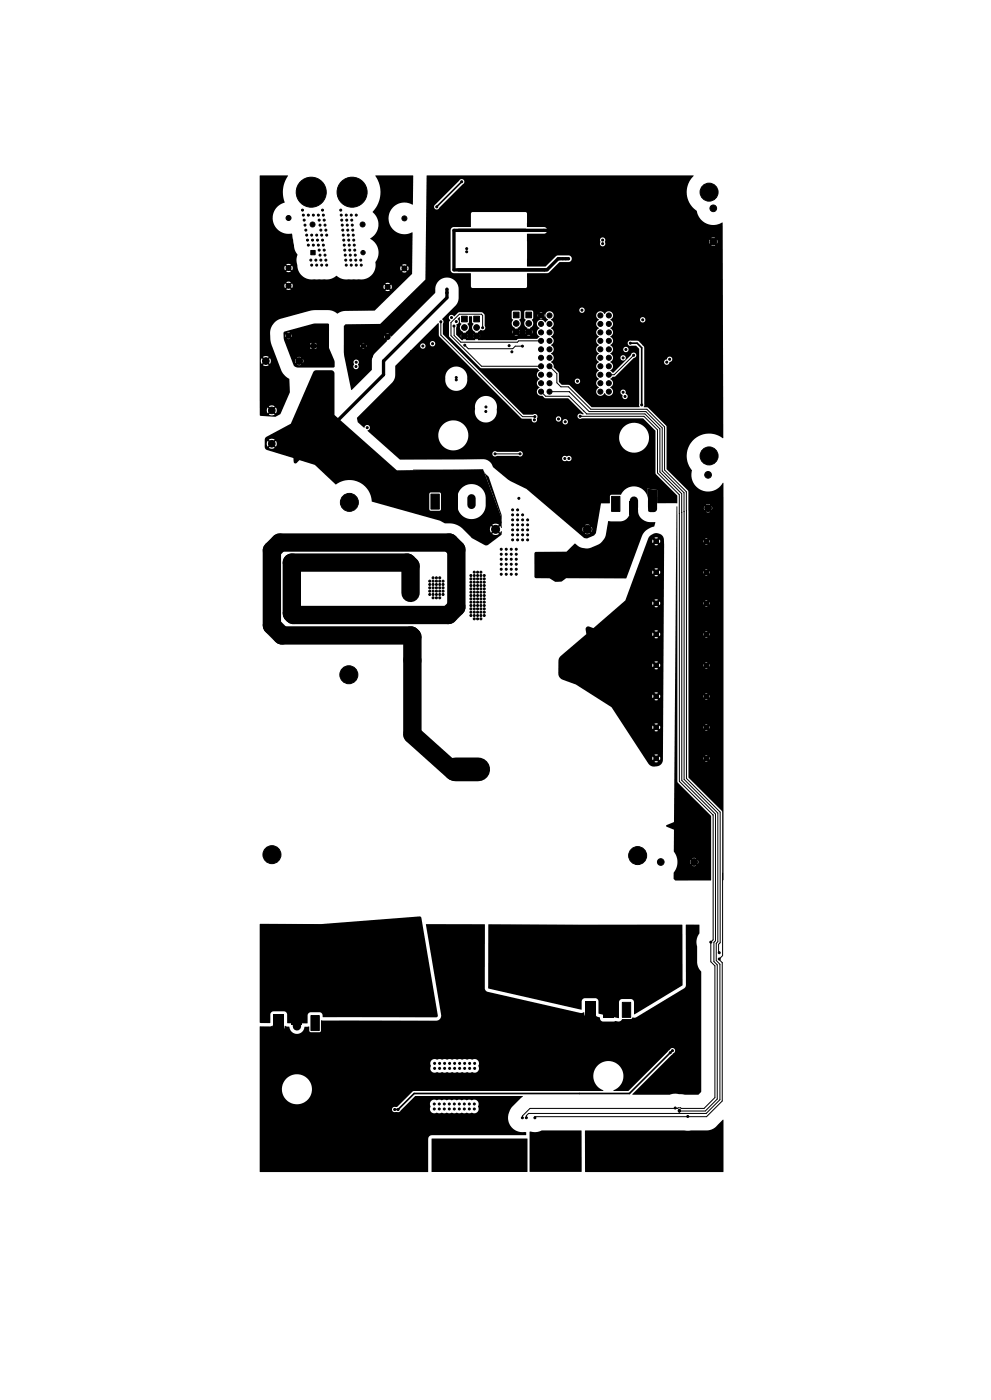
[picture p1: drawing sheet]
<svg xmlns="http://www.w3.org/2000/svg" width="297mm" height="420mm" viewBox="0 0 297 420" stroke-linecap="round" stroke-linejoin="round" font-family="sans-serif">
<g fill="#000">
<path d="M77.9 52.7l8.4-.1a9.7 9.7 0 0 0-1.1 8.2 4.8 4.8 0 0 0-3.3 5.8 4.8 4.8 0 0 0 5.6 3.6l.4 1.8a7.3 7.3 0 0 0 1.2 4.4 8.1 8.1 0 0 0 1.1 6 4.9 4.9 0 0 0 4.5 1.4h1a6.8 6.8 0 0 0 5.2-1.1 5.1 5.1 0 0 0 4.2 1.1h.9a7.1 7.1 0 0 0 5.2-1.1l.9-1.2 .4-1.1h7.4l.3 .8 .5-.6 .4 .4-.6 .6 .6 .2 .8-.2-.6-.6 .4-.4 .5 .6 .2-.4-.2-1-.5 .6-.4-.4 .6-.5-.6-.2-.8 .2 .6 .5-.4 .4-.5-.6-.3 .6h-7.4v-1.7a4.9 4.9 0 0 0-1.5-7.2 4.9 4.9 0 0 0 .7-8 8.9 8.9 0 0 0 .9-10.9h11.2l-.1 8.8a4.8 4.8 0 0 0-7.2 4.1 4.8 4.8 0 0 0 7.1 4.3l-.1 12.4-11.2 11-9.2 .1-2 .8-.2-.2a4.2 4.2 0 0 0-2.6-.9l-5.2 .2-8.9 2.4a4.6 4.6 0 0 0-3.3 4.4l.4 3.1 2 5.5a8.9 8.9 0 0 0 1.8 3.8l1.6 1.3 .2 4-2.9 6.6-1.5 .7-4.4-.2-.2-.3-.1-1.5h2.2l.2 1 .8-.8 .3 .4-.6 .8a1.49 1.49 0 0 0 1.6-.1l-.7-.7 .3-.4 .8 .7a1.49 1.49 0 0 0 0-1.6l-.8 .7-.3-.4 .6-.8a1.49 1.49 0 0 0-1.6 .1l.7 .7-.3 .4-.8-.7-.2 .7h-2.2v-14.8h.4l.2 1 .8-.8 .3 .4-.7 .7a1.48 1.48 0 0 0 1.7 0l-.7-.7 .4-.4 .8 .7a1.49 1.49 0 0 0-.1-1.7l-.7 .8-.4-.4 .7-.8a1.49 1.49 0 0 0-1.7 .1l.7 .7-.3 .4-.8-.8-.2 .8h-.4v-22.6h7.4l.2 .8 .6-.5 .3 .3-.5 .6 .6 .2 .8-.2-.6-.6 .4-.3 .5 .5 .2-.4h27.2l.2 .8 .6-.6 .3 .4-.5 .5 .6 .2 .8-.2-.6-.5 .4-.4 .5 .6 .2-.8-.2-.6-.5 .5-.4-.3 .6-.6-.6-.2-.8 .2 .5 .6-.3 .3-.6-.5-.2 .6h-27.2l-.2-1-.5 .6-.4-.4 .6-.5-.6-.2-.8 .2 .5 .5-.3 .4-.6-.6-.2 .6h-7.4v-5.3h7.4l.2 .8 .6-.6 .3 .4-.5 .5 .6 .3 .8-.3-.6-.5 .4-.4 .5 .6 .2-.6-.2-.8-.5 .6-.4-.4 .6-.5-.6-.2-.8 .2 .5 .5-.3 .4-.6-.6-.2 .6h-7.4zM127.9 52.7l79.9-.1a7 7 0 0 0 1 10.7 5.2 5.2 0 0 0 7.8 3.5l.1 64.7a6.8 6.8 0 0 0-9 .6 6.8 6.8 0 0 0-.3 9.1 5.1 5.1 0 0 0 3 5.9 5.1 5.1 0 0 0 6.4-2.2v119l-.2 .2-.2-.1v-20.6l-10.1-10.2v-4.8h5.7l-.3-.4-.4 .4h-5v-1h4.4l.1 .5 .3-.5v.2a.53 .53 0 0 0 .6 .4 .53 .53 0 0 0 .5-.5l.4 .4v-.7l-.4 .3a.57 .57 0 0 0-.5-.5 .57 .57 0 0 0-.6 .4l-.3-.2-.1 .2h-4.4v-.8h5l.4 .4 .3-.4h-5.7v-7.5h5.7l-.3-.4-.4 .4h-5v-1h4.4l.1 .5 .3-.5a.53 .53 0 0 0 .5 .6 .53 .53 0 0 0 .6-.5l.4 .4v-.7l-.4 .3a.57 .57 0 0 0-.5-.5 .57 .57 0 0 0-.6 .4l-.3-.2-.1 .2h-4.4v-.8h5l.4 .4 .3-.4h-5.7v-7.5h5.7l-.3-.4-.4 .4h-5v-1h4.4l.1 .5 .3-.5a.53 .53 0 0 0 .5 .6 .53 .53 0 0 0 .6-.5l.4 .4v-.8l-.4 .4a.57 .57 0 0 0-.5-.5 .57 .57 0 0 0-.6 .4l-.3-.3-.1 .3h-4.4v-.8h5l.4 .4 .3-.4h-5.7v-7.5h5.7l-.3-.4-.4 .4h-5v-1h4.4l.1 .4 .3-.4a.53 .53 0 0 0 .5 .6 .53 .53 0 0 0 .6-.5l.4 .3v-.7l-.4 .4a.57 .57 0 0 0-.5-.5 .57 .57 0 0 0-.6 .4l-.3-.3-.1 .3h-4.4v-.8h5l.4 .4 .3-.4h-5.7v-7.5h5.7l-.3-.4-.4 .4h-5v-1h4.4l.1 .4 .3-.4a.53 .53 0 0 0 .5 .6 .53 .53 0 0 0 .6-.5l.4 .3v-.7l-.4 .4a.57 .57 0 0 0-.5-.5 .57 .57 0 0 0-.6 .4l-.3-.3-.1 .3h-4.4v-.8h5l.4 .4 .3-.4h-5.7v-7.5h5.7l-.3-.4-.4 .4h-5v-1h4.4l.1 .4 .3-.4a.53 .53 0 0 0 .5 .6 .53 .53 0 0 0 .6-.5l.4 .3v-.7l-.4 .4a.57 .57 0 0 0-.5-.5 .57 .57 0 0 0-.6 .4l-.3-.3-.1 .3h-4.4v-.8h5l.4 .4 .3-.4h-5.7v-7.5h5.7l-.3-.4-.4 .4h-5v-1h4.4l.1 .4 .3-.4a.53 .53 0 0 0 .5 .6 .53 .53 0 0 0 .6-.5l.4 .3v-.7l-.4 .4a.57 .57 0 0 0-.5-.5 .57 .57 0 0 0-.6 .4l-.3-.3-.1 .3h-4.4v-.8h5l.4 .4 .3-.4h-5.7v-7.5h5.7l-.3-.4-.4 .4h-5v-1h4.4l.1 .4 .3-.4a.53 .53 0 0 0 .5 .6 .53 .53 0 0 0 .6-.5l.4 .3v-.7l-.4 .4a.57 .57 0 0 0-.5-.5 .57 .57 0 0 0-.6 .4l-.3-.3-.1 .3h-4.4v-.8h5l.4 .4 .3-.4h-5.7v-7.9h6.5l-.6-.6-.6 .6h-5.3v-1.2h4.7l.1 .6 .5-.6 .1 .1a.52 .52 0 0 0 .6 .5 .52 .52 0 0 0 .4-.5l.6 .5v-1.1l-.6 .6a.55 .55 0 0 0-.5-.6 .55 .55 0 0 0-.6 .5l-.5-.5-.1 .5h-4.7v-1.1h5.3l.6 .6 .6-.6h-6.5l-.1-4.1-6.4-6.5-.1-12.9-5.5-5.5-1.3-.2 .2-.5v-13h5.9a.87 .87 0 0 0 .9 .8 .87 .87 0 0 0 .9-.8 .84 .84 0 0 0 .6-1 .84 .84 0 0 0-.9-.7 .84 .84 0 0 0-.7 .9l-.5 .2-.3 .6h-5.9l-.1-4.6-1.7-1.7-2.1-.1a.81 .81 0 0 0-1.1 .8 .81 .81 0 0 0 1.1 .7h1.5l.9 1v17.5h-14.3l-6.6-6.6-2.4-.2-.8-.9v-.2h4.8a.8 .8 0 0 0 1 .8 .8 .8 0 0 0 .3-1.3 .8 .8 0 0 0-1.3 .3v.2h-4.8l-.1-2.5-1.5-1.5a1.78 1.78 0 0 0-.8-1.8 1.4 1.4 0 0 0 .8-1.2 1.4 1.4 0 0 0-.8-1.3 1.4 1.4 0 0 0 .8-1.3 1.4 1.4 0 0 0-.8-1.2 1.4 1.4 0 0 0 .8-1.3 1.4 1.4 0 0 0-.8-1.3 1.4 1.4 0 0 0 .8-1.3 1.4 1.4 0 0 0-.8-1.2 1.4 1.4 0 0 0 .8-1.3 1.4 1.4 0 0 0-.8-1.3l.7-.5 .1-.8h12.8l.2 .8 .6 .6a1.45 1.45 0 0 0-.8 1.3 1.45 1.45 0 0 0 .8 1.3 1.41 1.41 0 0 0-.8 1.3 1.41 1.41 0 0 0 .8 1.3 1.4 1.4 0 0 0-.8 1.2 1.4 1.4 0 0 0 .8 1.3 1.41 1.41 0 0 0-.8 1.3 1.41 1.41 0 0 0 .8 1.2 1.41 1.41 0 0 0-.8 1.3 1.41 1.41 0 0 0 .8 1.3 1.41 1.41 0 0 0-.8 1.2 1.41 1.41 0 0 0 .8 1.3 1.41 1.41 0 0 0-.8 1.3 1.41 1.41 0 0 0 .8 1.3 1.41 1.41 0 0 0-.8 1.2 1.41 1.41 0 0 0 .8 1.3 1.29 1.29 0 0 0-.4 2.1 1.29 1.29 0 0 0 2.1-.5 1.31 1.31 0 0 0 1.4 .8 1.31 1.31 0 0 0 1.1-1.1h2.2l.2 .6 .4 .2a.84 .84 0 0 0 .2 1.2 .84 .84 0 0 0 1.2-.1 .84 .84 0 0 0-.1-1.2l-.3-.1a.86 .86 0 0 0-.4-1.2 .86 .86 0 0 0-1.2 .6h-2.2l-.2-.8-.6-.6a1.44 1.44 0 0 0 .8-1.3 1.44 1.44 0 0 0-.8-1.3l.7-.6 .8-.1 5.5-5.5a.82 .82 0 0 0 .8-.8 .82 .82 0 0 0-.8-.8 .82 .82 0 0 0-.8 .8l-5.3 5.2h-.2l-.7-.7a1.44 1.44 0 0 0 .8-1.3 1.44 1.44 0 0 0-.8-1.3l.6-.5 .2-.7h2.2v.1a.8 .8 0 0 0 1.3 .6 .8 .8 0 0 0 0-1.3 .8 .8 0 0 0-1.3 .6h-2.2l-.2-.6-.6-.6 .6-.6 .2-.7h3.1a.8 .8 0 0 0 1.1 .8 .8 .8 0 0 0 .2-1.3 .8 .8 0 0 0-1.3 .3v.2h-3.1l-.2-.7-.6-.5a1.5 1.5 0 0 0 0-2.7 1.4 1.4 0 0 0 .8-1.3 1.4 1.4 0 0 0-.8-1.2 1.39 1.39 0 0 0 .8-1.3 1.39 1.39 0 0 0-.8-1.2h8.9a.8 .8 0 0 0 1.1 .8 .8 .8 0 0 0 .3-1.3 .8 .8 0 0 0-1.3 .3l-.1 .2h-8.9a1.31 1.31 0 0 0 .4-2.2 1.31 1.31 0 0 0-2.1 .5 1.31 1.31 0 0 0-1.4-.8 1.31 1.31 0 0 0-1.1 1.1h-12.8v-.2a1.29 1.29 0 0 0-2.1-.5 1.29 1.29 0 0 0 .5 2.1l-.9 .9a1.34 1.34 0 0 0-2.2-.5 1.34 1.34 0 0 0 .5 2.2 1.41 1.41 0 0 0-.8 1.3 1.41 1.41 0 0 0 .8 1.3l-.7 .6h-5.6l-.6 .4h-11.5l-.5-.8-.4 .8h-2.8l-.4-.8-.5 .5 .1 .2-.4 .1-1.4-1.4h1.1l.1 .6 .4-.6 .1 .2a.52 .52 0 0 0 .5 .4 .52 .52 0 0 0 .5-.5l.5 .5 .1-.6h1.4l.1 .6 .4-.6 .1 .2a.52 .52 0 0 0 .6 .4 .52 .52 0 0 0 .5-.5l.4 .5 .1-.7h15l-.4-.5-.5 .5h-2.8l-.5-.5-.5 .5h-10.3l-.1-.3-.5 .5a.55 .55 0 0 0-.5-.5 .55 .55 0 0 0-.6 .4l-.4-.4-.1 .4h-1.4l-.1-.4-.5 .5a.55 .55 0 0 0-.5-.5 .55 .55 0 0 0-.6 .4l-.4-.4-.1 .4h-1.1l-.3-.3 .1-3a1.04 1.04 0 0 0 .7-.8 1.04 1.04 0 0 0-.3-1l.6-.4v1.5l.5 .4a1.61 1.61 0 0 0 .5 2.6l.4 .6 .4-.6a1.62 1.62 0 0 0 .5-2.4l.4-.6 .2-1.8h.8v1.8l.4 .4a1.61 1.61 0 0 0 .6 2.6l.3 .6 .6-.8h10.2l.1 .5 .5-.5a.52 .52 0 0 0 .5 .6 .52 .52 0 0 0 .5-.5l.5 .4 .1-.5h1.6l.1 .5 .4-.5 .1 .1a.52 .52 0 0 0 .5 .5 .52 .52 0 0 0 .5-.5l.5 .4v-.9l-.5 .5a.55 .55 0 0 0-.6-.5 .55 .55 0 0 0-.5 .4l-.4-.4-.1 .4h-1.6l-.1-.4-.5 .5a.55 .55 0 0 0-.5-.5 .55 .55 0 0 0-.6 .4l-.4-.4-.1 .4h-10.2l.2-.1a.7 .7 0 0 1 1.1-.3 .84 .84 0 0 0 .6-1.4v-3.1l-.8-.9h-6.9l-1.4 1.2a.88 .88 0 0 0-1.2-.3 .88 .88 0 0 0-.3 1.2l.3 .3-.4 .6 .1 4.4 9.4 9.3 16.9 .1 .7 .6a1.5 1.5 0 0 0 0 2.7 1.41 1.41 0 0 0-.8 1.2 1.41 1.41 0 0 0 .8 1.3 1.27 1.27 0 0 0-.8 1.6 1.27 1.27 0 0 0 1.5 .8l1.1 .8h6.8l4.6 4.6-.5 .2a.81 .81 0 0 0-1.1 0 .81 .81 0 0 0 0 1.1 .81 .81 0 0 0 1.1 .1h18.3l3.7 3.7 .1 12.9 6.5 6.5v2.3h-6l-.1-3.9-2.9-.4v2.1a4.3 4.3 0 0 0-4-2.8 4.3 4.3 0 0 0-4 2.5l-3 .1-.2 .3v2.1l-2.7 .1-1.5 8.9a2.07 2.07 0 0 1-1.6 1.2l-1 .4-.9-.1-3.2-2.7h2.7l.2 .8 .6-.6 .6 .5-.7 .7 1.1 .1 .4-.1-.7-.7 .5-.5 .7 .6 .2-.6-.2-.8-.7 .6-.5-.5 .7-.7-.7-.2-.8 .2 .7 .7-.6 .5-.6-.6-.2 .6h-2.7l-14.1-12-5.6-2.9-4.4-3.6a3.2 3.2 0 0 0-3.1-2.4l-24.8 .1-.5-.4h49.1a.93 .93 0 0 0 .5 .8 .93 .93 0 0 0 1-.1 .84 .84 0 0 0 1.1-.2 .84 .84 0 0 0-.2-1.2 .84 .84 0 0 0-1.1 .1l-.2-.1a.8 .8 0 0 0-1.1 .7h-49.1l-1.6-1.4h29.8l.1 .6 .6 .3 .6-.2h6.4a.82 .82 0 0 0 1.1-.1 .82 .82 0 0 0 0-1.1 .82 .82 0 0 0-1.1 0l-6.6-.2a.8 .8 0 0 0-1.1 .7h-29.8l-6.4-5.7h20v.4a4.5 4.5 0 0 0 4.3 4.3 4.5 4.5 0 0 0 4.6-4h45.2v.4a4.5 4.5 0 0 0 6.8 3.7 4.5 4.5 0 0 0 0-7.7 4.5 4.5 0 0 0-6.8 3.6h-45.2a4.5 4.5 0 0 0-4.1-5 4.5 4.5 0 0 0-4.8 4.3h-20l-1.3-1.2a.82 .82 0 0 0 .8-.9 .82 .82 0 0 0-.8-.8 .82 .82 0 0 0-.8 .7l-.2 .1-1.8-1.6-.3-1.3 2-2.1h33.3a3.4 3.4 0 0 0 3.7 3.4 3.4 3.4 0 0 0 2.9-4.1 3.4 3.4 0 0 0-3.5-3.8 3.4 3.4 0 0 0-3.1 4.2v.3h-33.3l8.5-8.5 .9-1.7h15a3.4 3.4 0 0 0 3.3 4.2 3.4 3.4 0 0 0 3.3-4.2 3.3 3.3 0 0 0-3.3-3.1 3.3 3.3 0 0 0-3.3 3.1h-15l.1-3.4 6-6h1.4a.8 .8 0 0 0 .7 .9 .8 .8 0 0 0 .9-.6 .8 .8 0 0 0-.5-1h1.8v.2a.8 .8 0 0 0 1.3 .6 .8 .8 0 0 0 0-1.4 .8 .8 0 0 0-1.3 .6h-1.8a.8 .8 0 0 0-1.1 .7h-1.4l6.9-6.8 .2 4 24.6 24.6 3.1 .1a.88 .88 0 0 0 .6 1.1 .88 .88 0 0 0 1.1-.7l-.1-.4h5.7l.4 .8 1.6 .1v.1a.8 .8 0 0 0 1.2 .6 .8 .8 0 0 0 0-1.3 .8 .8 0 0 0-1.2 .6l-.8-.1a.8 .8 0 0 0 0-1.4 .8 .8 0 0 0-1.2 .6h-5.7a.83 .83 0 0 0 0-1.2 .83 .83 0 0 0-1.2 0h-2.9l-24.1-24.2v-3.1l.2-.6-.4-.8 2.1-2.1h18.8v1.8l.4 .5a1.54 1.54 0 0 0 .6 2.6l.3 .5 .4-.5a1.62 1.62 0 0 0 .5-2.5l.5-.6v-1.8h1v1.8l.5 .5a1.61 1.61 0 0 0 .5 2.6l.4 .5 .3-.5a1.62 1.62 0 0 0 .6-2.5l.4-.4h2.7l-.4-.4-.3 .4h-2v-1.1h1.3l.1 .5 .4-.4a.52 .52 0 0 0 .5 .5 .52 .52 0 0 0 .6-.5l.4 .4v-.8l-.5 .4a.55 .55 0 0 0-.5-.5 .55 .55 0 0 0-.5 .5l-.4-.4-.1 .3h-1.3v-.8h2l.3 .4 .4-.4h-2.7l-.1-.4-.3-.2h-1.9l-.4 .5h-1l-.4-.5h-1.9l-.4 .5h-18.8l.6-.6h38.4v.1a.8 .8 0 0 0 1.2 .6 .8 .8 0 0 0 0-1.3 .8 .8 0 0 0-1.2 .6h-38.4l1.6-1.6 .4-.9 .3-3.9a3.5 3.5 0 0 0-3.6-3.3 3.5 3.5 0 0 0-3.5 3.3v1.3l-13 13-.3-.2-.4 .3a.5 .5 0 0 0-.6-.4 .5 .5 0 0 0-.4 .5 .5 .5 0 0 0 .5 .5l-.4 .4 .2 .3-3.6 3.7-.6 .8-.3 1.3-.1 2.9-6.1 6-1.5-7.1h2.1a.84 .84 0 0 0 1.2 .7 .84 .84 0 0 0 .2-1.3 .84 .84 0 0 0-.1-1.2 .84 .84 0 0 0-1.2 .1 .84 .84 0 0 0 .1 1.2l-.2 .5h-2.1l-.7-3.2-.1-2.1h6.2l-.3-.3-.3 .3h-5.6v-.9h5v.4l.5-.4 .1 .3 .3 .2 .4-.4 .4 .3 .1-.6-.4 .3-.5-.4-.4 .3-.5-.2v.2h-5v-.8h5.6l.3 .4 .3-.4h-6.2v-1.9h12.2v.5l.4-.4-.4-.4v.3h-12.2v-.8h12.8l.4 .3 .4-.3h-13.6l.1-2.4 .5-.5 10.3-.1 13.6-13.3v-2.8h7.5l.3 .5 .7 .4h5.1v3.9l.5 .5h15.9l.5-.4v-4l6.2-.1 3.5-3.3h2.8a1.01 1.01 0 0 0 .9-1 1.01 1.01 0 0 0-.9-1l-3.7 .1-3.3 3.3-5.5-.1-.1-7.9h21.9l.1 .4a.98 .98 0 0 0 .9 1.5l.4-.3h33.1l-.5-.6-.6 .6h-32l.1-1.2h31.2l.2 .7 .6-.7a.52 .52 0 0 0 .5 .6 .52 .52 0 0 0 .5-.5l.6 .6v-1.2l-.6 .6a.55 .55 0 0 0-.5-.5 .55 .55 0 0 0-.6 .4l-.5-.5-.2 .5h-31.2l.1-.6-.3-.4h32.1l.6 .6 .5-.6-33.5-.1a.8 .8 0 0 0-1 .7h-21.9l.1-1.9h5.1a1.01 1.01 0 0 0 .9-1 1.01 1.01 0 0 0-.9-1h-5.1l-.1-4.1-.4-.4h-16l-.4 .5v4h-5.1l-.6 .2-.3 .5-.1 12.3h-7.5l.2-19.1h2.4a.81 .81 0 0 0 .6 .8 .81 .81 0 0 0 1-.5l7-7.1a.81 .81 0 0 0 .2-1.3 .81 .81 0 0 0-1.3 .3l-7.3 7.3-.2 .5h-2.4zM85.2 99.5l8.7-2.4 4.4-.1 .3 .3v7.1l1.6 3.7 .1 1.9-.3 .3h-10.8a1.33 1.33 0 0 1-1.3-.9h2.3l-.5-.6-.6 .6h-1.2l-.4-1.2h.9l.2 .7 .6-.7a.52 .52 0 0 0 .5 .6 .52 .52 0 0 0 .5-.5l.6 .6v-1.2l-.6 .6a.55 .55 0 0 0-.5-.5 .55 .55 0 0 0-.6 .4l-.5-.5-.2 .5h-.9l-.4-1h2l.6 .6 .5-.6h-3.1l-1-2.7h6.9l.2 .2h1.4l.2-.5h-.5v.5h-.8v-.5h-.5v.3h-6.9l-.3-.8h7.7a.4 .4 0 0 0 .3 .5 .4 .4 0 0 0 .5-.3 .4 .4 0 0 0-.3-.5h.8v-.4l-.5-.1v.5h-.6l-.2 .3h-7.7l-.3-.6h7.5v.3h.5v-.5l-.5 .2h-7.5l-.5-1.5h1.9l-.4-.3-.4 .3h-1.1v-1h.5l.1 .5 .4-.4a.52 .52 0 0 0 .5 .5 .52 .52 0 0 0 .5-.5l.4 .4v-.8l-.4 .4a.55 .55 0 0 0-.5-.5 .55 .55 0 0 0-.6 .5l-.3-.4-.1 .3h-.5v-.8h1.1l.4 .4 .4-.4h-1.9zM94.1 111.4l.7-.3h4.4a1 1 0 0 1 1.1 1v12.4l18.6 16.6 25.9-.3 5.6 14.6v3l-.5-.6-.8 .8-.4-.4 .8-.8a1.69 1.69 0 0 0-2 0l.8 .8-.3 .4-.9-.8a1.69 1.69 0 0 0 .1 2l.8-.8 .3 .4-.7 .8a1.69 1.69 0 0 0 1.9 0l-.8-.8 .4-.4 .8 .8 .3-.5 .1 .1v1l-4 3-.7 .2-4.2-2.2-2.5-2.5a5.8 5.8 0 0 0-4.5-1.9 2.9 2.9 0 0 1-2.5-.8l-20.4-5.7-.6-2.3h17.8v4.6l.2 .4 3.1-.1 .2-3.7h1.9v.8h1.1v.5h-1.1v1.1a1.74 1.74 0 0 0 1.5 1.4v-2h.5v2l1-.5a4.3 4.3 0 0 0 4.7 3 4.3 4.3 0 0 0 3.8-4l-.1-2.8a4.3 4.3 0 0 0-3.9-3.7 4.3 4.3 0 0 0-4.5 3l-1-.5v2.1h-.5v-2.1l-.3 .1a1.75 1.75 0 0 0-1.2 1.6h-1.9v-1.3l-.5-.4h-2.6l-.4 .5-17.8-.1a6.8 6.8 0 0 0-10.3-2.8l-6.2-5.8-4.7-1.5-.8 .9a.52 .52 0 0 1-.5 .1 .52 .52 0 0 1-.4-.4l-.1-1.2-8.1-2.5-.4-.6-.1-1.3h.7l.2 1 .8-.8 .3 .4-.6 .8a1.49 1.49 0 0 0 1.6-.1l-.7-.7 .3-.4 .8 .7a1.49 1.49 0 0 0 0-1.6l-.8 .7-.3-.4 .6-.8a1.49 1.49 0 0 0-1.6 .1l.7 .7-.3 .4-.8-.7-.2 .7h-.7l.1-1.3 .3-.6 7.5-4zM123.8 140.9l20.9-.1zM133.7 147.4h3.4v8.1h-3.4zM144.9 141.2l1.6 2 3.8 11.3 .1 .9zM188.7 150.2h2.5v4.1h-2.5zM160.3 165.7l9.5-.2 2.5-2.5 2 1.3 1.6 .2 1.2-.2 2.8-1.3 1.3-1.5 .4-1.1 .7-4.1 3.6 .1a3.3 3.3 0 0 0 3-3.5 1.48 1.48 0 0 0 2.3 0 3.7 3.7 0 0 0 3.8 3.7l1.4 .1-.3 1.2-2.3 1.1-1.2 1.3-5 13.2h-17.9l-1.4 1-1.7 .1-1.9-1.1-4.2-.1-.3-.5v-6.8zM194.7 160.8l1.5-.8 1.5 .1a1.87 1.87 0 0 1 1.3 1.8l-.3 66a2 2 0 0 1-1.8 2l-.7 .1a2 2 0 0 1-1.9-.9l-.3-.5h3.2l-.5-.6-.6 .6h-2.1l-.8-1.2h2.3l.1 .6 .5-.6v.2a.53 .53 0 0 0 .6 .4 .53 .53 0 0 0 .5-.5l.5 .5v-1l-.5 .5a.57 .57 0 0 0-.5-.5 .57 .57 0 0 0-.6 .4l-.5-.4-.1 .4h-2.3l-.6-1h3.5l.6 .6 .5-.6h-4.6l-4.7-7.1h9.3l-.5-.6-.6 .6h-8.2l-.7-1.2h8.3l.1 .6 .5-.6v.2a.53 .53 0 0 0 .6 .4 .53 .53 0 0 0 .5-.5l.5 .5v-1l-.5 .5a.57 .57 0 0 0-.5-.5 .57 .57 0 0 0-.6 .4l-.5-.4-.1 .4h-8.3l-.7-1h9.6l.6 .6 .5-.6h-10.7l-3.2-4.9-3.5-2.2h17.4l-.5-.6-.6 .6h-16.3l-1.8-1.2h17.5l.1 .6 .5-.6a.53 .53 0 0 0 .5 .6 .53 .53 0 0 0 .6-.5l.5 .5v-1l-.5 .5a.57 .57 0 0 0-.5-.5 .57 .57 0 0 0-.6 .4l-.5-.4-.1 .4h-17.5l-1.5-1h19.6l.6 .6 .5-.6h-20.7l-3.9-2.4-4-1.5a2 2 0 0 1-1.3-1.9v-1.3h29.9l-.5-.6-.6 .6h-28.8v-1.2h28.2l.1 .6 .5-.6v.2a.53 .53 0 0 0 .6 .4 .53 .53 0 0 0 .5-.5l.5 .5v-1l-.5 .5a.57 .57 0 0 0-.5-.5 .57 .57 0 0 0-.6 .4l-.5-.4-.1 .4h-28.2l.1-1h28.7l.6 .6 .5-.6h-29.8l.1-.8 .4-.7 6.5-5.6h22.8l-.5-.6-.6 .6h-21.7l1.3-1.2h19.8l.1 .6 .5-.6v.2a.53 .53 0 0 0 .6 .4 .53 .53 0 0 0 .5-.5l.5 .5v-1l-.5 .5a.57 .57 0 0 0-.5-.5 .57 .57 0 0 0-.6 .4l-.5-.4-.1 .4h-19.8l-.1-1h20.5l.6 .6 .5-.6h-21.6l-.1-.4a.8 .8 0 0 1 1.2-.8l1.1 .4 7.4-6.3h12l-.5-.6-.6 .6h-10.9l1.3-1.2h9l.1 .6 .5-.6a.53 .53 0 0 0 .5 .6 .53 .53 0 0 0 .6-.5l.5 .5v-1.1l-.5 .6a.57 .57 0 0 0-.5-.5 .57 .57 0 0 0-.6 .4l-.5-.5-.1 .5h-9l1-1h8.6l.6 .6 .5-.6h-9.7l2.6-7.1h7.1l-.5-.6-.6 .6h-6l.5-1.2h4.9l.1 .6 .5-.6v.2a.53 .53 0 0 0 .6 .4 .53 .53 0 0 0 .5-.5l.5 .5v-1.1l-.5 .6a.57 .57 0 0 0-.5-.5 .57 .57 0 0 0-.6 .4l-.5-.5-.1 .5h-4.9l.3-1h5.2l.6 .6 .5-.6h-6.3l2.7-7.1h3.6l-.5-.6-.6 .6h-2.5l.4-1.2h1.5l.1 .6 .5-.6v.2a.53 .53 0 0 0 .6 .4 .53 .53 0 0 0 .5-.5l.5 .5v-1.1l-.5 .6a.57 .57 0 0 0-.5-.5 .57 .57 0 0 0-.6 .4l-.5-.5-.1 .5h-1.5l.4-1h1.7l.6 .6 .5-.6h-2.8zM194 146.6l2.9 .4v5.6a1 1 0 0 1-1 1h-1.1l-.6-.3zM202.8 152h.2v2.2v80.3l10.1 10.3v19.3l-10.7 .1-.5-.5v-1.9l1-2.1h5.7l-.6-.6-.5 .6h-4.6l.1-1.2h3.8l.1 .7 .6-.7a.52 .52 0 0 0 .5 .6 .52 .52 0 0 0 .6-.5l.5 .6v-1.2l-.6 .6a.55 .55 0 0 0-.5-.5 .55 .55 0 0 0-.6 .4l-.5-.5-.1 .5h-3.8l-.1-1h4.6l.5 .6 .6-.6h-5.7l-1-2.1 .1-6.5-2.4-1 .1-.4 2.3-.9z"/>
<path d="M77.9 277.2h18.4l29.4-2.3 .5 .3 5 29.4-.1 .4-.4 .2-34-.2a1.1 1.1 0 0 0-.8-1.3h-2.8l-.6 .2-.3 .6-.1 2.5h-1.8l-.1-1.2a1.25 1.25 0 0 0-1.2-1.1 1.25 1.25 0 0 0-1.3 1.1v1.2l-1.6-.1v-2.6l-.4-.7-.5-.2h-3.1a1.01 1.01 0 0 0-1.1 .9l-.1 2.6-3-.1zM77.9 307.9l3.9-.1a1.75 1.75 0 0 0 1.5 1.8v-2h.5l.1 2a2.18 2.18 0 0 0 1.5-1.9l1.3 .3a2.34 2.34 0 0 0 2.3 2.2 2.34 2.34 0 0 0 2.4-2.2l1.2-.1 .1 1.4 .2 .3 2.8 .1 .5-.4 .1-3.2 34.4 .1 1-.3 .4-.6 .1-.9-4.4-27.2 17.5 .1v19.1l.5 1 28.2 6.5 1-.3 .1 .5a1.75 1.75 0 0 0 1.5 1.6v-2h.5v2l.7-.3 .7-.7 1.3 .6a1.01 1.01 0 0 0 .9 1.2h3.2l.6-.2 1.1 .1 .9-.7h2.6l.5-.5h.9l14.7-8.8 .4-.9-.1-18.1h4.1v2.6l-.2 .3a4.3 4.3 0 0 0-.5 3.6l.1 5.2 .3 1.2 .9 1.2-.1 36.1-.8 .8h-4.1l-2.7-.3-1.8 .3h-11.1l12-12.2a.85 .85 0 0 0 .7-1.3 .85 .85 0 0 0-1.4-.1l-12.5 12.5-4.6-.2a4.5 4.5 0 0 0 2.2-7 4.5 4.5 0 0 0-7.4 .1 4.5 4.5 0 0 0 2.2 7l-56.8 .1-.4 .2-4.6 4.6a.91 .91 0 0 0-1.3 .1 .91 .91 0 0 0 .1 1.3l.4 .1 1.5-.1 2.4-2.4h6.7l.2 .8a1.4 1.4 0 0 0 .2 1.7 1.4 1.4 0 0 0 1.8 .2l2.3 .2 .6-.2 .9 .2 .6-.2 .9 .2 .6-.2 .9 .2 .6-.2 .9 .2 .6-.2 .9 .2 .5-.2a1.4 1.4 0 0 0 1.8-.2 1.4 1.4 0 0 0 .2-1.7 1.36 1.36 0 0 0-.3-1.7 1.36 1.36 0 0 0-1.7-.1l-2.3-.2-.6 .2-.9-.2-.6 .2-.9-.2-.6 .2-.9-.2-.6 .2-.9-.2-.6 .2-.9-.2-.5 .2a1.4 1.4 0 0 0-2.2 1h-6.7l2.4-2.3h32.1l-3.3 3.5a4.5 4.5 0 0 0-.5 5.2 4.5 4.5 0 0 0 4.8 2.1v.9l-28.5 .1-.5 .4-.3 .7-.1 9.9h-50.2l-.2-25h6.7v.4a4.5 4.5 0 0 0 6.8 3.6 4.5 4.5 0 0 0 0-7.7 4.5 4.5 0 0 0-6.8 3.7h-6.7v-7.7h51.1l.2 .8a1.4 1.4 0 0 0 .2 1.7 1.4 1.4 0 0 0 1.8 .2l2.3 .2 .6-.2 .9 .2 .6-.2 .9 .2 .6-.2 .9 .2 .6-.2 .9 .2 .6-.2 .9 .2 .5-.2a1.42 1.42 0 0 0 1.8-.2 1.42 1.42 0 0 0 .2-1.7 1.36 1.36 0 0 0-.3-1.7 1.36 1.36 0 0 0-1.7-.1l-2.3-.2-.6 .2-.9-.2-.6 .2-.9-.2-.6 .2-.9-.2-.6 .2-.9-.2-.6 .2-.9-.2-.5 .2a1.4 1.4 0 0 0-2.2 1h-51.1zM146.4 277.3l58.1 .1v18.2l-14.3 8.7-.2-.1v-3.7l-.6-.7-3.1-.1-.6 .4-.3 5.3-2.2-.5 .4-.9v-2.1a1.25 1.25 0 0 0-1.3-1.2 1.25 1.25 0 0 0-1.2 1.2v2.5l-1.7-.3v-3.7a1.01 1.01 0 0 0-.9-1h-3.1a1.01 1.01 0 0 0-1.1 1l-.1 2.5-27.9-6.4zM180.8 299.6h3v5.9h-3zM82 304.4h3.1v5.9h-3.1zM87.5 301.5h3v5.9h-3zM175.3 300.5h3.1v5.9h-3.1zM158.7 339.5h.1a7.3 7.3 0 0 0 3.6-.4h11.8l.1 12.4h-15.5zM175.3 339.2l36.7-.1a4.1 4.1 0 0 0 3-1.5l1.8-1.7-.1 15.7h-41.3zM129.3 341.6h28.7l.1 9.9-28.7 .1z"/>
</g>
<path d="M168.4 69.1h-32.4v11.9h27.9l3.4-3.4h3.1M133.9 86.8v2.5l-18.9 19v4.1l-15 14.9h-3.6" fill="none" stroke="#000" stroke-width="1"/>
<path d="M123 177.9v-8.1l-1-1h-34.5v15.2l.4 .5h46.5l2.4-2.4v-17.2l-2.1-2.1h-50.8l-2.4 2.3v22.5l3 3h38.7l.4 .5v29.2M123.6 220.4l12.3 11" fill="none" stroke="#000" stroke-width="5.5"/>
<path d="M136.5 230.8h6.8" fill="none" stroke="#000" stroke-width="7.1"/>
<g fill="#000" stroke="#000" stroke-width=".3">
<path d="M93.1 75.1h1.3v1.3h-1.3zM138.3 94.9h1.7v1.7h-1.7zM142 94.9h1.7v1.7h-1.7zM153.9 93.6h1.7v1.7h-1.7zM157.6 93.6h1.7v1.7h-1.7zM93.2 103.1h1.3v1.3h-1.3zM129.2 148.2h2.5v4.5h-2.5zM183.3 148.9h2.5v4.5h-2.5zM93.2 304.7h2.5v4.5h-2.5zM186.5 300.7h2.5v4.5h-2.5z"/>
<circle cx="79.6" cy="58.7" r=".4"/>
<circle cx="80.2" cy="57.2" r=".4"/>
<circle cx="81.6" cy="58.7" r="2.7"/>
<circle cx="81.6" cy="56.6" r=".4"/>
<circle cx="83.1" cy="57.2" r=".4"/>
<circle cx="83.7" cy="58.7" r=".4"/>
<circle cx="89.9" cy="57.7" r=".45"/>
<circle cx="90.9" cy="55.3" r=".45"/>
<circle cx="93.3" cy="57.7" r="4.5"/>
<circle cx="93.3" cy="54.3" r=".45"/>
<circle cx="95.7" cy="55.3" r=".45"/>
<circle cx="96.7" cy="57.7" r=".45"/>
<circle cx="102.1" cy="57.7" r=".45"/>
<circle cx="103.1" cy="55.3" r=".45"/>
<circle cx="105.5" cy="57.7" r="4.5"/>
<circle cx="105.5" cy="54.3" r=".45"/>
<circle cx="107.9" cy="55.3" r=".45"/>
<circle cx="108.9" cy="57.7" r=".45"/>
<circle cx="117.4" cy="56.5" r=".4"/>
<circle cx="118" cy="55" r=".4"/>
<circle cx="118" cy="57.9" r=".4"/>
<circle cx="119.4" cy="58.5" r=".4"/>
<circle cx="119.4" cy="56.5" r="2.7"/>
<circle cx="119.5" cy="54.4" r=".4"/>
<circle cx="120.9" cy="55" r=".4"/>
<circle cx="120.9" cy="57.9" r=".4"/>
<circle cx="121.5" cy="56.5" r=".4"/>
<circle cx="138.4" cy="54.5" r=".3"/>
<circle cx="158.2" cy="53.5" r=".3"/>
<circle cx="159.7" cy="53.5" r=".3"/>
<circle cx="161.2" cy="53.5" r=".3"/>
<circle cx="162.7" cy="53.5" r=".3"/>
<circle cx="164.2" cy="53.5" r=".3"/>
<circle cx="165.7" cy="53.5" r=".3"/>
<circle cx="167.2" cy="53.5" r=".3"/>
<circle cx="168.7" cy="53.5" r=".3"/>
<circle cx="170.2" cy="53.5" r=".3"/>
<circle cx="171.7" cy="53.5" r=".3"/>
<circle cx="173.2" cy="53.5" r=".3"/>
<circle cx="174.7" cy="53.5" r=".3"/>
<circle cx="176.2" cy="53.5" r=".3"/>
<circle cx="177.7" cy="53.5" r=".3"/>
<circle cx="179.2" cy="53.5" r=".3"/>
<circle cx="180.7" cy="53.5" r=".3"/>
<circle cx="182.2" cy="53.5" r=".3"/>
<circle cx="183.7" cy="53.5" r=".3"/>
<circle cx="185.2" cy="53.5" r=".3"/>
<circle cx="186.7" cy="53.5" r=".3"/>
<circle cx="188.2" cy="53.5" r=".3"/>
<circle cx="189.7" cy="53.5" r=".3"/>
<circle cx="191.2" cy="53.5" r=".3"/>
<circle cx="192.7" cy="53.5" r=".3"/>
<circle cx="194.2" cy="53.5" r=".3"/>
<circle cx="195.7" cy="53.5" r=".3"/>
<circle cx="197.2" cy="53.5" r=".3"/>
<circle cx="198.7" cy="53.5" r=".3"/>
<circle cx="200.2" cy="53.5" r=".3"/>
<circle cx="201.7" cy="53.5" r=".3"/>
<circle cx="203.2" cy="53.5" r=".3"/>
<circle cx="204.7" cy="53.5" r=".3"/>
<circle cx="210.5" cy="57.6" r=".4"/>
<circle cx="211.1" cy="56.2" r=".4"/>
<circle cx="211.1" cy="59.1" r=".4"/>
<circle cx="212.5" cy="57.6" r="2.7"/>
<circle cx="212.5" cy="59.7" r=".4"/>
<circle cx="212.5" cy="55.6" r=".4"/>
<circle cx="213.9" cy="59.1" r=".4"/>
<circle cx="213.9" cy="56.2" r=".4"/>
<circle cx="214.5" cy="57.6" r=".4"/>
<circle cx="78.5" cy="76.1" r=".3"/>
<circle cx="78.5" cy="79.1" r=".3"/>
<circle cx="78.5" cy="74.6" r=".3"/>
<circle cx="78.5" cy="65.6" r=".3"/>
<circle cx="78.5" cy="62.6" r=".3"/>
<circle cx="78.5" cy="68.6" r=".3"/>
<circle cx="78.5" cy="71.6" r=".3"/>
<circle cx="78.5" cy="73.1" r=".3"/>
<circle cx="78.5" cy="70.1" r=".3"/>
<circle cx="78.5" cy="77.6" r=".3"/>
<circle cx="78.5" cy="64.1" r=".3"/>
<circle cx="78.5" cy="67.1" r=".3"/>
<circle cx="80" cy="62.6" r=".3"/>
<circle cx="80" cy="68.6" r=".3"/>
<circle cx="80" cy="71.6" r=".3"/>
<circle cx="80" cy="73.1" r=".3"/>
<circle cx="80" cy="65.6" r=".3"/>
<circle cx="80" cy="79.1" r=".3"/>
<circle cx="80" cy="76.1" r=".3"/>
<circle cx="80" cy="74.6" r=".3"/>
<circle cx="80" cy="70.1" r=".3"/>
<circle cx="80" cy="64.1" r=".3"/>
<circle cx="80" cy="67.1" r=".3"/>
<circle cx="80" cy="77.6" r=".3"/>
<circle cx="80.2" cy="60.1" r=".4"/>
<circle cx="81.5" cy="76.1" r=".3"/>
<circle cx="81.5" cy="79.1" r=".3"/>
<circle cx="81.5" cy="74.6" r=".3"/>
<circle cx="81.5" cy="71.6" r=".3"/>
<circle cx="81.5" cy="73.1" r=".3"/>
<circle cx="81.5" cy="70.1" r=".3"/>
<circle cx="81.5" cy="77.6" r=".3"/>
<circle cx="81.6" cy="60.7" r=".4"/>
<circle cx="83" cy="73.1" r=".3"/>
<circle cx="83" cy="76.1" r=".3"/>
<circle cx="83" cy="71.6" r=".3"/>
<circle cx="83" cy="79.1" r=".3"/>
<circle cx="83" cy="74.6" r=".3"/>
<circle cx="83" cy="77.6" r=".3"/>
<circle cx="83.1" cy="60.1" r=".4"/>
<circle cx="84.5" cy="74.6" r=".3"/>
<circle cx="84.5" cy="73.1" r=".3"/>
<circle cx="84.5" cy="76.1" r=".3"/>
<circle cx="84.5" cy="79.1" r=".3"/>
<circle cx="84.5" cy="77.6" r=".3"/>
<circle cx="86" cy="74.6" r=".3"/>
<circle cx="86" cy="76.1" r=".3"/>
<circle cx="86" cy="77.6" r=".3"/>
<circle cx="86.5" cy="65.4" r=".75"/>
<circle cx="87.5" cy="77.6" r=".3"/>
<circle cx="90.7" cy="63" r=".3"/>
<circle cx="90.9" cy="60" r=".45"/>
<circle cx="90.9" cy="64.5" r=".3"/>
<circle cx="91.2" cy="66" r=".3"/>
<circle cx="91.4" cy="67.5" r=".3"/>
<circle cx="91.7" cy="69" r=".3"/>
<circle cx="91.9" cy="70.5" r=".3"/>
<circle cx="92.2" cy="72" r=".3"/>
<circle cx="92.4" cy="73.5" r=".3"/>
<circle cx="92.4" cy="64.5" r=".3"/>
<circle cx="93.2" cy="78" r=".3"/>
<circle cx="93.3" cy="61" r=".45"/>
<circle cx="93.4" cy="79.5" r=".3"/>
<circle cx="93.4" cy="70.5" r=".3"/>
<circle cx="93.7" cy="72" r=".3"/>
<circle cx="93.7" cy="67.3" r=".75"/>
<circle cx="93.9" cy="73.5" r=".3"/>
<circle cx="93.9" cy="64.5" r=".3"/>
<circle cx="94.7" cy="78" r=".3"/>
<circle cx="94.9" cy="70.5" r=".3"/>
<circle cx="94.9" cy="79.5" r=".3"/>
<circle cx="95.2" cy="72" r=".3"/>
<circle cx="95.4" cy="73.5" r=".3"/>
<circle cx="95.4" cy="64.5" r=".3"/>
<circle cx="95.7" cy="66" r=".3"/>
<circle cx="95.7" cy="75" r=".3"/>
<circle cx="95.7" cy="60" r=".45"/>
<circle cx="95.9" cy="76.5" r=".3"/>
<circle cx="95.9" cy="67.5" r=".3"/>
<circle cx="96.2" cy="69" r=".3"/>
<circle cx="96.2" cy="78" r=".3"/>
<circle cx="96.4" cy="70.5" r=".3"/>
<circle cx="96.4" cy="79.5" r=".3"/>
<circle cx="96.7" cy="72" r=".3"/>
<circle cx="96.7" cy="63" r=".3"/>
<circle cx="96.9" cy="73.5" r=".3"/>
<circle cx="96.9" cy="64.5" r=".3"/>
<circle cx="97.2" cy="66" r=".3"/>
<circle cx="97.2" cy="75" r=".3"/>
<circle cx="97.4" cy="76.5" r=".3"/>
<circle cx="97.4" cy="67.5" r=".3"/>
<circle cx="97.7" cy="69" r=".3"/>
<circle cx="97.7" cy="78" r=".3"/>
<circle cx="97.9" cy="70.5" r=".3"/>
<circle cx="97.9" cy="79.5" r=".3"/>
<circle cx="102.1" cy="63" r=".3"/>
<circle cx="102.3" cy="64.5" r=".3"/>
<circle cx="102.4" cy="66" r=".3"/>
<circle cx="102.6" cy="67.5" r=".3"/>
<circle cx="102.7" cy="69" r=".3"/>
<circle cx="102.9" cy="70.5" r=".3"/>
<circle cx="103" cy="72" r=".3"/>
<circle cx="103.1" cy="60" r=".45"/>
<circle cx="103.2" cy="73.5" r=".3"/>
<circle cx="103.3" cy="75" r=".3"/>
<circle cx="103.5" cy="76.5" r=".3"/>
<circle cx="103.6" cy="78" r=".3"/>
<circle cx="103.8" cy="79.5" r=".3"/>
<circle cx="103.8" cy="64.5" r=".3"/>
<circle cx="103.9" cy="66" r=".3"/>
<circle cx="104.1" cy="67.5" r=".3"/>
<circle cx="104.2" cy="69" r=".3"/>
<circle cx="104.4" cy="70.5" r=".3"/>
<circle cx="104.5" cy="72" r=".3"/>
<circle cx="104.7" cy="73.5" r=".3"/>
<circle cx="104.8" cy="75" r=".3"/>
<circle cx="105" cy="76.5" r=".3"/>
<circle cx="105.1" cy="78" r=".3"/>
<circle cx="105.3" cy="79.5" r=".3"/>
<circle cx="105.3" cy="64.5" r=".3"/>
<circle cx="105.4" cy="66" r=".3"/>
<circle cx="105.5" cy="61" r=".45"/>
<circle cx="105.6" cy="67.5" r=".3"/>
<circle cx="105.7" cy="69" r=".3"/>
<circle cx="105.9" cy="70.5" r=".3"/>
<circle cx="106" cy="72" r=".3"/>
<circle cx="106.2" cy="73.5" r=".3"/>
<circle cx="106.3" cy="75" r=".3"/>
<circle cx="106.5" cy="76.5" r=".3"/>
<circle cx="106.6" cy="78" r=".3"/>
<circle cx="106.8" cy="79.5" r=".3"/>
<circle cx="106.8" cy="64.5" r=".3"/>
<circle cx="107.9" cy="60" r=".45"/>
<circle cx="108.1" cy="78" r=".3"/>
<circle cx="108.3" cy="79.5" r=".3"/>
<circle cx="108.7" cy="67.3" r=".75"/>
<circle cx="108.8" cy="75.8" r=".65"/>
<circle cx="115.5" cy="78.9" r=".3"/>
<circle cx="117" cy="78.9" r=".3"/>
<circle cx="117" cy="77.4" r=".3"/>
<circle cx="118.5" cy="78.9" r=".3"/>
<circle cx="118.5" cy="77.4" r=".3"/>
<circle cx="119.7" cy="75.9" r=".3"/>
<circle cx="119.7" cy="77.4" r=".3"/>
<circle cx="119.7" cy="78.9" r=".3"/>
<circle cx="119.7" cy="74.4" r=".3"/>
<circle cx="121.2" cy="65.5" r=".75"/>
<circle cx="121.2" cy="77.4" r=".3"/>
<circle cx="121.2" cy="72.9" r=".3"/>
<circle cx="121.2" cy="75.9" r=".3"/>
<circle cx="121.2" cy="74.4" r=".3"/>
<circle cx="122.7" cy="77.4" r=".3"/>
<circle cx="122.7" cy="75.9" r=".3"/>
<circle cx="122.7" cy="72.9" r=".3"/>
<circle cx="122.7" cy="78.9" r=".3"/>
<circle cx="122.7" cy="74.4" r=".3"/>
<circle cx="130.9" cy="62.1" r=".3"/>
<circle cx="139.9" cy="74.6" r=".3"/>
<circle cx="139.9" cy="75.5" r=".3"/>
<circle cx="167.8" cy="77.6" r=".3"/>
<circle cx="168.4" cy="73.6" r=".3"/>
<circle cx="168.4" cy="70.6" r=".3"/>
<circle cx="168.4" cy="72.1" r=".3"/>
<circle cx="168.4" cy="75.1" r=".3"/>
<circle cx="168.4" cy="69.1" r=".3"/>
<circle cx="168.6" cy="77.6" r=".3"/>
<circle cx="169.5" cy="77.6" r=".3"/>
<circle cx="169.9" cy="70.6" r=".3"/>
<circle cx="169.9" cy="75.1" r=".3"/>
<circle cx="169.9" cy="72.1" r=".3"/>
<circle cx="169.9" cy="73.6" r=".3"/>
<circle cx="169.9" cy="69.1" r=".3"/>
<circle cx="170.4" cy="77.6" r=".3"/>
<circle cx="171.4" cy="75.1" r=".3"/>
<circle cx="171.4" cy="70.6" r=".3"/>
<circle cx="171.4" cy="73.6" r=".3"/>
<circle cx="171.4" cy="72.1" r=".3"/>
<circle cx="171.4" cy="69.1" r=".3"/>
<circle cx="172.9" cy="72.1" r=".3"/>
<circle cx="172.9" cy="70.6" r=".3"/>
<circle cx="172.9" cy="73.6" r=".3"/>
<circle cx="172.9" cy="69.1" r=".3"/>
<circle cx="174.4" cy="70.6" r=".3"/>
<circle cx="174.4" cy="72.1" r=".3"/>
<circle cx="174.4" cy="73.6" r=".3"/>
<circle cx="174.4" cy="69.1" r=".3"/>
<circle cx="180.6" cy="72" r=".3"/>
<circle cx="180.6" cy="73.1" r=".3"/>
<circle cx="213.8" cy="72.5" r="1"/>
<circle cx="213.8" cy="62.5" r="1"/>
<circle cx="215.7" cy="77.7" r=".3"/>
<circle cx="215.7" cy="76.1" r=".3"/>
<circle cx="215.7" cy="74.7" r=".3"/>
<circle cx="215.7" cy="79.2" r=".3"/>
<circle cx="78.5" cy="89.6" r=".3"/>
<circle cx="78.5" cy="88.1" r=".3"/>
<circle cx="78.5" cy="86.6" r=".3"/>
<circle cx="78.5" cy="92.6" r=".3"/>
<circle cx="78.5" cy="82.1" r=".3"/>
<circle cx="78.5" cy="85.1" r=".3"/>
<circle cx="78.5" cy="91.1" r=".3"/>
<circle cx="78.5" cy="80.6" r=".3"/>
<circle cx="78.5" cy="94.1" r=".3"/>
<circle cx="78.5" cy="83.6" r=".3"/>
<circle cx="80" cy="85.1" r=".3"/>
<circle cx="80" cy="92.6" r=".3"/>
<circle cx="80" cy="88.1" r=".3"/>
<circle cx="80" cy="86.6" r=".3"/>
<circle cx="80" cy="89.6" r=".3"/>
<circle cx="80" cy="82.1" r=".3"/>
<circle cx="80" cy="91.1" r=".3"/>
<circle cx="80" cy="94.1" r=".3"/>
<circle cx="80" cy="80.6" r=".3"/>
<circle cx="80" cy="83.6" r=".3"/>
<circle cx="81.5" cy="89.6" r=".3"/>
<circle cx="81.5" cy="82.1" r=".3"/>
<circle cx="81.5" cy="88.1" r=".3"/>
<circle cx="81.5" cy="92.6" r=".3"/>
<circle cx="81.5" cy="85.1" r=".3"/>
<circle cx="81.5" cy="86.6" r=".3"/>
<circle cx="81.5" cy="91.1" r=".3"/>
<circle cx="81.5" cy="80.6" r=".3"/>
<circle cx="81.5" cy="94.1" r=".3"/>
<circle cx="81.5" cy="83.6" r=".3"/>
<circle cx="83" cy="86.6" r=".3"/>
<circle cx="83" cy="82.1" r=".3"/>
<circle cx="83" cy="89.6" r=".3"/>
<circle cx="83" cy="88.1" r=".3"/>
<circle cx="83" cy="92.6" r=".3"/>
<circle cx="83" cy="85.1" r=".3"/>
<circle cx="83" cy="91.1" r=".3"/>
<circle cx="83" cy="83.6" r=".3"/>
<circle cx="83" cy="80.6" r=".3"/>
<circle cx="83" cy="94.1" r=".3"/>
<circle cx="84.5" cy="86.6" r=".3"/>
<circle cx="84.5" cy="85.1" r=".3"/>
<circle cx="84.5" cy="82.1" r=".3"/>
<circle cx="84.5" cy="83.6" r=".3"/>
<circle cx="84.5" cy="80.6" r=".3"/>
<circle cx="85" cy="88.5" r=".3"/>
<circle cx="85" cy="90" r=".3"/>
<circle cx="85" cy="91.5" r=".3"/>
<circle cx="86" cy="83.6" r=".3"/>
<circle cx="86.5" cy="85.7" r=".75"/>
<circle cx="86.5" cy="80.4" r=".75"/>
<circle cx="86.5" cy="90" r=".3"/>
<circle cx="86.5" cy="88.5" r=".3"/>
<circle cx="86.5" cy="91.5" r=".3"/>
<circle cx="87.5" cy="82.1" r=".3"/>
<circle cx="87.5" cy="83.6" r=".3"/>
<circle cx="88" cy="88.5" r=".3"/>
<circle cx="88" cy="90" r=".3"/>
<circle cx="88" cy="91.5" r=".3"/>
<circle cx="89.5" cy="90" r=".3"/>
<circle cx="89.5" cy="88.5" r=".3"/>
<circle cx="89.5" cy="91.5" r=".3"/>
<circle cx="91" cy="90" r=".3"/>
<circle cx="91" cy="88.5" r=".3"/>
<circle cx="91" cy="91.5" r=".3"/>
<circle cx="92.5" cy="88.5" r=".3"/>
<circle cx="92.5" cy="90" r=".3"/>
<circle cx="92.5" cy="91.5" r=".3"/>
<circle cx="94" cy="90" r=".3"/>
<circle cx="94" cy="88.5" r=".3"/>
<circle cx="94" cy="91.5" r=".3"/>
<circle cx="95.5" cy="90" r=".3"/>
<circle cx="95.5" cy="88.5" r=".3"/>
<circle cx="95.5" cy="91.5" r=".3"/>
<circle cx="97" cy="90" r=".3"/>
<circle cx="97" cy="88.5" r=".3"/>
<circle cx="97" cy="91.5" r=".3"/>
<circle cx="98.5" cy="90" r=".3"/>
<circle cx="98.5" cy="88.5" r=".3"/>
<circle cx="98.5" cy="91.5" r=".3"/>
<circle cx="100" cy="90" r=".3"/>
<circle cx="100" cy="88.5" r=".3"/>
<circle cx="100" cy="91.5" r=".3"/>
<circle cx="101.5" cy="90" r=".3"/>
<circle cx="101.5" cy="88.5" r=".3"/>
<circle cx="101.5" cy="91.5" r=".3"/>
<circle cx="103" cy="90" r=".3"/>
<circle cx="103" cy="88.5" r=".3"/>
<circle cx="103" cy="91.5" r=".3"/>
<circle cx="104.5" cy="90" r=".3"/>
<circle cx="104.5" cy="88.5" r=".3"/>
<circle cx="104.5" cy="91.5" r=".3"/>
<circle cx="106" cy="90" r=".3"/>
<circle cx="106" cy="88.5" r=".3"/>
<circle cx="106" cy="91.5" r=".3"/>
<circle cx="107.5" cy="90" r=".3"/>
<circle cx="107.5" cy="88.5" r=".3"/>
<circle cx="107.5" cy="91.5" r=".3"/>
<circle cx="109" cy="88.5" r=".3"/>
<circle cx="109" cy="90" r=".3"/>
<circle cx="109" cy="91.5" r=".3"/>
<circle cx="110.5" cy="88.5" r=".3"/>
<circle cx="110.5" cy="90" r=".3"/>
<circle cx="110.5" cy="91.5" r=".3"/>
<circle cx="112" cy="90" r=".3"/>
<circle cx="112" cy="88.5" r=".3"/>
<circle cx="112" cy="91.5" r=".3"/>
<circle cx="113.5" cy="90" r=".3"/>
<circle cx="113.5" cy="88.5" r=".3"/>
<circle cx="114" cy="86.4" r=".3"/>
<circle cx="114" cy="83.4" r=".3"/>
<circle cx="114" cy="84.9" r=".3"/>
<circle cx="115" cy="88.5" r=".3"/>
<circle cx="115.5" cy="83.4" r=".3"/>
<circle cx="115.5" cy="81.9" r=".3"/>
<circle cx="115.5" cy="80.4" r=".3"/>
<circle cx="116.2" cy="86.1" r=".75"/>
<circle cx="117" cy="81.9" r=".3"/>
<circle cx="117" cy="80.4" r=".3"/>
<circle cx="117" cy="83.4" r=".3"/>
<circle cx="118.5" cy="81.9" r=".3"/>
<circle cx="118.5" cy="80.4" r=".3"/>
<circle cx="118.5" cy="83.4" r=".3"/>
<circle cx="118.5" cy="84.9" r=".3"/>
<circle cx="119.7" cy="83.4" r=".3"/>
<circle cx="119.7" cy="81.9" r=".3"/>
<circle cx="121.2" cy="80.5" r=".75"/>
<circle cx="123.6" cy="90.2" r=".3"/>
<circle cx="124.7" cy="89.4" r=".3"/>
<circle cx="125.6" cy="88.8" r=".3"/>
<circle cx="126.3" cy="88.2" r=".3"/>
<circle cx="127.2" cy="87.4" r=".3"/>
<circle cx="128.2" cy="86.7" r=".3"/>
<circle cx="132.1" cy="96.5" r=".3"/>
<circle cx="133.9" cy="87.8" r=".3"/>
<circle cx="134" cy="86.8" r=".3"/>
<circle cx="135.3" cy="95.3" r=".3"/>
<circle cx="136.1" cy="97.8" r=".3"/>
<circle cx="136.7" cy="96.5" r=".3"/>
<circle cx="139.2" cy="98.3" r=".85"/>
<circle cx="142.8" cy="98.3" r=".85"/>
<circle cx="144.6" cy="98.3" r=".3"/>
<circle cx="154.7" cy="97" r=".85"/>
<circle cx="154.7" cy="99.6" r=".85"/>
<circle cx="158.5" cy="97" r=".85"/>
<circle cx="158.5" cy="99.6" r=".85"/>
<circle cx="162.2" cy="99.7" r=".75"/>
<circle cx="162.2" cy="94.6" r=".75"/>
<circle cx="162.2" cy="97.2" r=".75"/>
<circle cx="164.7" cy="94.6" r=".75"/>
<circle cx="164.7" cy="97.2" r=".75"/>
<circle cx="164.7" cy="99.7" r=".75"/>
<circle cx="174.4" cy="93.1" r=".3"/>
<circle cx="174.5" cy="95.3" r=".3"/>
<circle cx="176.3" cy="95.3" r=".3"/>
<circle cx="179.9" cy="97.2" r=".75"/>
<circle cx="179.9" cy="99.7" r=".75"/>
<circle cx="179.9" cy="94.6" r=".75"/>
<circle cx="182.5" cy="97.2" r=".75"/>
<circle cx="182.5" cy="99.7" r=".75"/>
<circle cx="182.5" cy="94.6" r=".75"/>
<circle cx="192.6" cy="95.9" r=".3"/>
<circle cx="215.7" cy="94.2" r=".3"/>
<circle cx="215.7" cy="86.6" r=".3"/>
<circle cx="215.7" cy="91.2" r=".3"/>
<circle cx="215.7" cy="89.6" r=".3"/>
<circle cx="215.7" cy="80.7" r=".3"/>
<circle cx="215.7" cy="97.1" r=".3"/>
<circle cx="215.7" cy="83.6" r=".3"/>
<circle cx="215.7" cy="88.2" r=".3"/>
<circle cx="215.7" cy="85.2" r=".3"/>
<circle cx="215.7" cy="92.6" r=".3"/>
<circle cx="215.7" cy="98.6" r=".3"/>
<circle cx="215.7" cy="95.7" r=".3"/>
<circle cx="215.7" cy="82.2" r=".3"/>
<circle cx="79.7" cy="108.3" r="1"/>
<circle cx="79.9" cy="116.9" r=".4"/>
<circle cx="80.5" cy="115.4" r=".4"/>
<circle cx="80.5" cy="118.3" r=".4"/>
<circle cx="82" cy="118.9" r=".4"/>
<circle cx="82" cy="116.9" r="2.7"/>
<circle cx="82" cy="114.9" r=".4"/>
<circle cx="83.4" cy="115.4" r=".4"/>
<circle cx="83.4" cy="118.3" r=".4"/>
<circle cx="84" cy="116.9" r=".4"/>
<circle cx="86.5" cy="100.7" r=".75"/>
<circle cx="87.4" cy="103.3" r=".3"/>
<circle cx="88.9" cy="103.3" r=".3"/>
<circle cx="88.9" cy="104.8" r=".3"/>
<circle cx="88.9" cy="101.8" r=".3"/>
<circle cx="89.7" cy="108.3" r="1"/>
<circle cx="90.4" cy="103.3" r=".3"/>
<circle cx="90.4" cy="104.8" r=".3"/>
<circle cx="90.4" cy="101.8" r=".3"/>
<circle cx="91.9" cy="104.8" r=".3"/>
<circle cx="91.9" cy="106.3" r=".3"/>
<circle cx="91.9" cy="103.3" r=".3"/>
<circle cx="91.9" cy="107.8" r=".3"/>
<circle cx="91.9" cy="101.8" r=".3"/>
<circle cx="93.4" cy="107.8" r=".3"/>
<circle cx="93.4" cy="106.3" r=".3"/>
<circle cx="93.4" cy="109.3" r=".3"/>
<circle cx="93.4" cy="101.8" r=".3"/>
<circle cx="94.9" cy="107.8" r=".3"/>
<circle cx="94.9" cy="113.8" r=".3"/>
<circle cx="94.9" cy="116.8" r=".3"/>
<circle cx="94.9" cy="119.8" r=".3"/>
<circle cx="94.9" cy="106.3" r=".3"/>
<circle cx="94.9" cy="118.3" r=".3"/>
<circle cx="94.9" cy="109.3" r=".3"/>
<circle cx="94.9" cy="115.3" r=".3"/>
<circle cx="94.9" cy="101.8" r=".3"/>
<circle cx="94.9" cy="112.3" r=".3"/>
<circle cx="96.4" cy="113.8" r=".3"/>
<circle cx="96.4" cy="104.8" r=".3"/>
<circle cx="96.4" cy="103.3" r=".3"/>
<circle cx="96.4" cy="107.8" r=".3"/>
<circle cx="96.4" cy="106.3" r=".3"/>
<circle cx="96.4" cy="116.8" r=".3"/>
<circle cx="96.4" cy="119.8" r=".3"/>
<circle cx="96.4" cy="118.3" r=".3"/>
<circle cx="96.4" cy="109.3" r=".3"/>
<circle cx="96.4" cy="101.8" r=".3"/>
<circle cx="96.4" cy="115.3" r=".3"/>
<circle cx="96.4" cy="112.3" r=".3"/>
<circle cx="97.9" cy="104.8" r=".3"/>
<circle cx="97.9" cy="119.8" r=".3"/>
<circle cx="97.9" cy="113.8" r=".3"/>
<circle cx="97.9" cy="116.8" r=".3"/>
<circle cx="97.9" cy="107.8" r=".3"/>
<circle cx="97.9" cy="103.3" r=".3"/>
<circle cx="97.9" cy="106.3" r=".3"/>
<circle cx="97.9" cy="109.3" r=".3"/>
<circle cx="97.9" cy="118.3" r=".3"/>
<circle cx="97.9" cy="112.3" r=".3"/>
<circle cx="97.9" cy="115.3" r=".3"/>
<circle cx="97.9" cy="101.8" r=".3"/>
<circle cx="99.4" cy="113.8" r=".3"/>
<circle cx="99.4" cy="119.8" r=".3"/>
<circle cx="99.4" cy="116.8" r=".3"/>
<circle cx="99.4" cy="118.3" r=".3"/>
<circle cx="99.4" cy="115.3" r=".3"/>
<circle cx="103.8" cy="105.4" r=".3"/>
<circle cx="103.8" cy="102.4" r=".3"/>
<circle cx="103.8" cy="103.9" r=".3"/>
<circle cx="103.8" cy="106.9" r=".3"/>
<circle cx="105.3" cy="105.4" r=".3"/>
<circle cx="105.3" cy="102.4" r=".3"/>
<circle cx="105.3" cy="103.9" r=".3"/>
<circle cx="105.3" cy="106.9" r=".3"/>
<circle cx="106.7" cy="110" r=".3"/>
<circle cx="106.8" cy="108.7" r=".3"/>
<circle cx="106.8" cy="102.4" r=".3"/>
<circle cx="106.8" cy="103.9" r=".3"/>
<circle cx="106.8" cy="105.4" r=".3"/>
<circle cx="106.8" cy="106.9" r=".3"/>
<circle cx="108.3" cy="105.4" r=".3"/>
<circle cx="108.3" cy="106.9" r=".3"/>
<circle cx="108.9" cy="103.8" r=".65"/>
<circle cx="109.8" cy="102.4" r=".3"/>
<circle cx="109.8" cy="105.4" r=".3"/>
<circle cx="109.8" cy="106.9" r=".3"/>
<circle cx="111.3" cy="105.4" r=".3"/>
<circle cx="111.3" cy="103.9" r=".3"/>
<circle cx="111.3" cy="102.4" r=".3"/>
<circle cx="111.3" cy="106.9" r=".3"/>
<circle cx="112.8" cy="103.9" r=".3"/>
<circle cx="112.8" cy="102.4" r=".3"/>
<circle cx="114.3" cy="102.4" r=".3"/>
<circle cx="116.2" cy="101.1" r=".75"/>
<circle cx="123.3" cy="105.4" r=".3"/>
<circle cx="123.3" cy="111.4" r=".3"/>
<circle cx="123.3" cy="117.4" r=".3"/>
<circle cx="123.3" cy="118.9" r=".3"/>
<circle cx="123.3" cy="109.9" r=".3"/>
<circle cx="124.8" cy="105.4" r=".3"/>
<circle cx="124.8" cy="117.4" r=".3"/>
<circle cx="124.8" cy="115.9" r=".3"/>
<circle cx="124.8" cy="118.9" r=".3"/>
<circle cx="124.8" cy="109.9" r=".3"/>
<circle cx="126.3" cy="108.4" r=".3"/>
<circle cx="126.3" cy="115.9" r=".3"/>
<circle cx="126.3" cy="118.9" r=".3"/>
<circle cx="126.3" cy="114.4" r=".3"/>
<circle cx="126.3" cy="117.4" r=".3"/>
<circle cx="126.7" cy="103.8" r=".3"/>
<circle cx="127.8" cy="115.9" r=".3"/>
<circle cx="127.8" cy="117.4" r=".3"/>
<circle cx="127.8" cy="118.9" r=".3"/>
<circle cx="127.8" cy="114.4" r=".3"/>
<circle cx="127.8" cy="112.9" r=".3"/>
<circle cx="129.3" cy="115.9" r=".3"/>
<circle cx="129.3" cy="117.4" r=".3"/>
<circle cx="129.3" cy="111.4" r=".3"/>
<circle cx="129.3" cy="114.4" r=".3"/>
<circle cx="129.3" cy="112.9" r=".3"/>
<circle cx="129.6" cy="103.1" r=".3"/>
<circle cx="130.8" cy="111.4" r=".3"/>
<circle cx="130.8" cy="112.9" r=".3"/>
<circle cx="130.8" cy="109.9" r=".3"/>
<circle cx="132.3" cy="108.4" r=".3"/>
<circle cx="132.3" cy="111.4" r=".3"/>
<circle cx="132.3" cy="109.9" r=".3"/>
<circle cx="136.7" cy="114" r=".3"/>
<circle cx="136.7" cy="113.3" r=".3"/>
<circle cx="139.2" cy="100.8" r=".85"/>
<circle cx="139.3" cy="103.6" r=".3"/>
<circle cx="142.8" cy="100.8" r=".85"/>
<circle cx="152.6" cy="103.7" r=".3"/>
<circle cx="153.4" cy="105.5" r=".3"/>
<circle cx="156.6" cy="103.8" r=".3"/>
<circle cx="162.2" cy="109.9" r=".75"/>
<circle cx="162.2" cy="104.8" r=".75"/>
<circle cx="162.2" cy="117.5" r=".75"/>
<circle cx="162.2" cy="115" r=".75"/>
<circle cx="162.2" cy="112.4" r=".75"/>
<circle cx="162.2" cy="102.3" r=".75"/>
<circle cx="162.2" cy="107.3" r=".75"/>
<circle cx="164.7" cy="107.3" r=".75"/>
<circle cx="164.7" cy="115" r=".75"/>
<circle cx="164.7" cy="117.5" r=".75"/>
<circle cx="164.7" cy="104.8" r=".75"/>
<circle cx="164.7" cy="109.9" r=".75"/>
<circle cx="164.7" cy="102.3" r=".75"/>
<circle cx="164.7" cy="112.4" r=".75"/>
<circle cx="173.1" cy="114.4" r=".3"/>
<circle cx="179.9" cy="109.9" r=".75"/>
<circle cx="179.9" cy="112.4" r=".75"/>
<circle cx="179.9" cy="107.3" r=".75"/>
<circle cx="179.9" cy="117.5" r=".75"/>
<circle cx="179.9" cy="115" r=".75"/>
<circle cx="179.9" cy="104.8" r=".75"/>
<circle cx="179.9" cy="102.3" r=".75"/>
<circle cx="182.5" cy="107.3" r=".75"/>
<circle cx="182.5" cy="102.3" r=".75"/>
<circle cx="182.5" cy="117.5" r=".75"/>
<circle cx="182.5" cy="112.4" r=".75"/>
<circle cx="182.5" cy="109.9" r=".75"/>
<circle cx="182.5" cy="104.8" r=".75"/>
<circle cx="182.5" cy="115" r=".75"/>
<circle cx="186.7" cy="107.4" r=".3"/>
<circle cx="186.7" cy="117.7" r=".3"/>
<circle cx="187.3" cy="118.9" r=".3"/>
<circle cx="187.6" cy="104.8" r=".3"/>
<circle cx="188.9" cy="103" r=".3"/>
<circle cx="189.9" cy="106.6" r=".3"/>
<circle cx="199.8" cy="108.6" r=".3"/>
<circle cx="200.7" cy="107.8" r=".3"/>
<circle cx="215.7" cy="116.6" r=".3"/>
<circle cx="215.7" cy="113.6" r=".3"/>
<circle cx="215.7" cy="100.1" r=".3"/>
<circle cx="215.7" cy="119.6" r=".3"/>
<circle cx="215.7" cy="103.1" r=".3"/>
<circle cx="215.7" cy="107.7" r=".3"/>
<circle cx="215.7" cy="110.7" r=".3"/>
<circle cx="215.7" cy="118.2" r=".3"/>
<circle cx="215.7" cy="101.7" r=".3"/>
<circle cx="215.7" cy="104.7" r=".3"/>
<circle cx="215.7" cy="106.1" r=".3"/>
<circle cx="215.7" cy="115.2" r=".3"/>
<circle cx="215.7" cy="112.1" r=".3"/>
<circle cx="215.7" cy="109.2" r=".3"/>
<circle cx="81.4" cy="123.1" r="1"/>
<circle cx="81.4" cy="133.1" r="1"/>
<circle cx="94.9" cy="121.3" r=".3"/>
<circle cx="94.9" cy="124.3" r=".3"/>
<circle cx="94.9" cy="122.8" r=".3"/>
<circle cx="94.9" cy="125.8" r=".3"/>
<circle cx="96.4" cy="124.3" r=".3"/>
<circle cx="96.4" cy="121.3" r=".3"/>
<circle cx="96.4" cy="127.3" r=".3"/>
<circle cx="96.4" cy="122.8" r=".3"/>
<circle cx="96.4" cy="125.8" r=".3"/>
<circle cx="97.9" cy="121.3" r=".3"/>
<circle cx="97.9" cy="122.8" r=".3"/>
<circle cx="97.9" cy="124.3" r=".3"/>
<circle cx="97.9" cy="127.3" r=".3"/>
<circle cx="97.9" cy="125.8" r=".3"/>
<circle cx="99.4" cy="121.3" r=".3"/>
<circle cx="99.4" cy="127.3" r=".3"/>
<circle cx="99.4" cy="122.8" r=".3"/>
<circle cx="99.4" cy="124.3" r=".3"/>
<circle cx="99.4" cy="125.8" r=".3"/>
<circle cx="110.1" cy="128.3" r=".3"/>
<circle cx="115.5" cy="132.3" r=".3"/>
<circle cx="117" cy="132.3" r=".3"/>
<circle cx="118.5" cy="133.8" r=".3"/>
<circle cx="118.5" cy="132.3" r=".3"/>
<circle cx="120" cy="135.3" r=".3"/>
<circle cx="120" cy="133.8" r=".3"/>
<circle cx="120" cy="132.3" r=".3"/>
<circle cx="121.5" cy="135.3" r=".3"/>
<circle cx="121.5" cy="136.8" r=".3"/>
<circle cx="121.5" cy="133.8" r=".3"/>
<circle cx="121.5" cy="132.3" r=".3"/>
<circle cx="123" cy="133.8" r=".3"/>
<circle cx="123" cy="135.3" r=".3"/>
<circle cx="123" cy="136.8" r=".3"/>
<circle cx="123" cy="132.3" r=".3"/>
<circle cx="123.3" cy="120.4" r=".3"/>
<circle cx="124.5" cy="136.8" r=".3"/>
<circle cx="124.5" cy="135.3" r=".3"/>
<circle cx="124.5" cy="133.8" r=".3"/>
<circle cx="124.5" cy="132.3" r=".3"/>
<circle cx="124.8" cy="120.4" r=".3"/>
<circle cx="126" cy="135.3" r=".3"/>
<circle cx="126" cy="136.8" r=".3"/>
<circle cx="126" cy="133.8" r=".3"/>
<circle cx="126.3" cy="120.4" r=".3"/>
<circle cx="127.5" cy="135.3" r=".3"/>
<circle cx="127.5" cy="136.8" r=".3"/>
<circle cx="127.8" cy="120.4" r=".3"/>
<circle cx="145.6" cy="123.4" r=".3"/>
<circle cx="145.6" cy="122.1" r=".3"/>
<circle cx="148.4" cy="136.2" r=".3"/>
<circle cx="155.9" cy="136.2" r=".3"/>
<circle cx="160.2" cy="125.9" r=".3"/>
<circle cx="160.3" cy="125" r=".3"/>
<circle cx="167.4" cy="125.7" r=".3"/>
<circle cx="169.3" cy="137.5" r=".3"/>
<circle cx="169.4" cy="126.5" r=".3"/>
<circle cx="170.5" cy="137.5" r=".3"/>
<circle cx="173.9" cy="124.9" r=".3"/>
<circle cx="184.8" cy="135.9" r=".3"/>
<circle cx="184.8" cy="137.4" r=".3"/>
<circle cx="184.8" cy="138.9" r=".3"/>
<circle cx="186.3" cy="135.9" r=".3"/>
<circle cx="186.3" cy="138.9" r=".3"/>
<circle cx="186.3" cy="137.4" r=".3"/>
<circle cx="187.8" cy="138.9" r=".3"/>
<circle cx="187.8" cy="137.4" r=".3"/>
<circle cx="187.8" cy="135.9" r=".3"/>
<circle cx="189.3" cy="137.4" r=".3"/>
<circle cx="189.3" cy="138.9" r=".3"/>
<circle cx="190.8" cy="137.4" r=".3"/>
<circle cx="190.8" cy="138.9" r=".3"/>
<circle cx="192.3" cy="137.4" r=".3"/>
<circle cx="192.3" cy="138.9" r=".3"/>
<circle cx="192.3" cy="135.9" r=".3"/>
<circle cx="192.3" cy="121.5" r=".3"/>
<circle cx="193.8" cy="135.9" r=".3"/>
<circle cx="193.8" cy="138.9" r=".3"/>
<circle cx="193.8" cy="137.4" r=".3"/>
<circle cx="195.3" cy="138.9" r=".3"/>
<circle cx="195.3" cy="135.9" r=".3"/>
<circle cx="195.3" cy="137.4" r=".3"/>
<circle cx="210.5" cy="136.8" r=".4"/>
<circle cx="211.1" cy="135.3" r=".4"/>
<circle cx="211.1" cy="138.2" r=".4"/>
<circle cx="212.5" cy="136.8" r="2.7"/>
<circle cx="212.5" cy="134.8" r=".4"/>
<circle cx="212.5" cy="138.8" r=".4"/>
<circle cx="213.9" cy="138.2" r=".4"/>
<circle cx="213.9" cy="135.3" r=".4"/>
<circle cx="214.5" cy="136.8" r=".4"/>
<circle cx="215.7" cy="121.2" r=".3"/>
<circle cx="215.7" cy="127.1" r=".3"/>
<circle cx="215.7" cy="124.2" r=".3"/>
<circle cx="215.7" cy="125.7" r=".3"/>
<circle cx="215.7" cy="122.7" r=".3"/>
<circle cx="215.7" cy="128.6" r=".3"/>
<circle cx="102.7" cy="150.7" r=".4"/>
<circle cx="103.3" cy="152.1" r=".4"/>
<circle cx="103.3" cy="149.3" r=".4"/>
<circle cx="104.7" cy="150.7" r="2.7"/>
<circle cx="104.7" cy="148.7" r=".4"/>
<circle cx="104.7" cy="152.7" r=".4"/>
<circle cx="106.1" cy="152.1" r=".4"/>
<circle cx="106.1" cy="149.3" r=".4"/>
<circle cx="106.7" cy="150.7" r=".4"/>
<circle cx="112" cy="146.7" r=".3"/>
<circle cx="112" cy="143.7" r=".3"/>
<circle cx="112.1" cy="145.2" r=".3"/>
<circle cx="113.5" cy="146.7" r=".3"/>
<circle cx="113.5" cy="143.7" r=".3"/>
<circle cx="113.6" cy="145.2" r=".3"/>
<circle cx="115" cy="146.7" r=".3"/>
<circle cx="115" cy="143.7" r=".3"/>
<circle cx="115.1" cy="145.2" r=".3"/>
<circle cx="116.5" cy="146.7" r=".3"/>
<circle cx="116.5" cy="143.7" r=".3"/>
<circle cx="116.6" cy="145.2" r=".3"/>
<circle cx="118" cy="143.7" r=".3"/>
<circle cx="118" cy="146.7" r=".3"/>
<circle cx="118.1" cy="145.2" r=".3"/>
<circle cx="119.5" cy="146.7" r=".3"/>
<circle cx="119.5" cy="143.7" r=".3"/>
<circle cx="119.6" cy="145.2" r=".3"/>
<circle cx="121" cy="146.7" r=".3"/>
<circle cx="121" cy="143.7" r=".3"/>
<circle cx="121.1" cy="145.2" r=".3"/>
<circle cx="122.5" cy="146.7" r=".3"/>
<circle cx="122.5" cy="143.7" r=".3"/>
<circle cx="122.6" cy="145.2" r=".3"/>
<circle cx="124" cy="146.7" r=".3"/>
<circle cx="124" cy="143.7" r=".3"/>
<circle cx="124.1" cy="145.2" r=".3"/>
<circle cx="125.5" cy="143.7" r=".3"/>
<circle cx="125.6" cy="145.2" r=".3"/>
<circle cx="127" cy="143.7" r=".3"/>
<circle cx="148.5" cy="158.8" r="1.2"/>
<circle cx="153.6" cy="154.5" r=".3"/>
<circle cx="153.6" cy="157.5" r=".3"/>
<circle cx="153.6" cy="159" r=".3"/>
<circle cx="153.6" cy="153" r=".3"/>
<circle cx="153.6" cy="156" r=".3"/>
<circle cx="155.1" cy="159" r=".3"/>
<circle cx="155.1" cy="157.5" r=".3"/>
<circle cx="155.1" cy="154.5" r=".3"/>
<circle cx="155.1" cy="153" r=".3"/>
<circle cx="155.1" cy="156" r=".3"/>
<circle cx="155.5" cy="149.5" r=".3"/>
<circle cx="156.6" cy="157.5" r=".3"/>
<circle cx="156.6" cy="159" r=".3"/>
<circle cx="156.6" cy="154.5" r=".3"/>
<circle cx="156.6" cy="156" r=".3"/>
<circle cx="158.1" cy="159" r=".3"/>
<circle cx="158.1" cy="157.5" r=".3"/>
<circle cx="158.1" cy="156" r=".3"/>
<circle cx="164" cy="150.7" r=".3"/>
<circle cx="165.5" cy="149.2" r=".3"/>
<circle cx="165.5" cy="150.7" r=".3"/>
<circle cx="165.6" cy="147.7" r=".3"/>
<circle cx="167" cy="149.2" r=".3"/>
<circle cx="167" cy="150.7" r=".3"/>
<circle cx="167" cy="152.2" r=".3"/>
<circle cx="167" cy="147.7" r=".3"/>
<circle cx="168.5" cy="152.2" r=".3"/>
<circle cx="168.5" cy="149.2" r=".3"/>
<circle cx="168.5" cy="153.7" r=".3"/>
<circle cx="168.5" cy="150.7" r=".3"/>
<circle cx="168.6" cy="147.7" r=".3"/>
<circle cx="170" cy="149.2" r=".3"/>
<circle cx="170" cy="153.7" r=".3"/>
<circle cx="170" cy="152.2" r=".3"/>
<circle cx="170" cy="150.7" r=".3"/>
<circle cx="170" cy="147.7" r=".3"/>
<circle cx="170.1" cy="155.2" r=".3"/>
<circle cx="171.5" cy="150.7" r=".3"/>
<circle cx="171.5" cy="153.7" r=".3"/>
<circle cx="171.5" cy="149.2" r=".3"/>
<circle cx="171.5" cy="152.2" r=".3"/>
<circle cx="171.5" cy="156.7" r=".3"/>
<circle cx="171.6" cy="147.7" r=".3"/>
<circle cx="171.6" cy="155.2" r=".3"/>
<circle cx="173" cy="156.7" r=".3"/>
<circle cx="173" cy="149.2" r=".3"/>
<circle cx="173" cy="153.7" r=".3"/>
<circle cx="173" cy="150.7" r=".3"/>
<circle cx="173" cy="152.2" r=".3"/>
<circle cx="173" cy="147.7" r=".3"/>
<circle cx="173.1" cy="155.2" r=".3"/>
<circle cx="174.5" cy="152.2" r=".3"/>
<circle cx="174.5" cy="150.7" r=".3"/>
<circle cx="174.5" cy="149.2" r=".3"/>
<circle cx="174.5" cy="153.7" r=".3"/>
<circle cx="174.6" cy="147.7" r=".3"/>
<circle cx="174.6" cy="155.2" r=".3"/>
<circle cx="176" cy="158.8" r="1.2"/>
<circle cx="176" cy="152.2" r=".3"/>
<circle cx="176" cy="150.7" r=".3"/>
<circle cx="176" cy="149.2" r=".3"/>
<circle cx="176" cy="153.7" r=".3"/>
<circle cx="176" cy="147.7" r=".3"/>
<circle cx="176.1" cy="155.2" r=".3"/>
<circle cx="177.5" cy="149.2" r=".3"/>
<circle cx="177.5" cy="150.7" r=".3"/>
<circle cx="177.5" cy="152.2" r=".3"/>
<circle cx="177.5" cy="153.7" r=".3"/>
<circle cx="177.6" cy="147.7" r=".3"/>
<circle cx="177.6" cy="155.2" r=".3"/>
<circle cx="184.8" cy="141.9" r=".3"/>
<circle cx="184.8" cy="144.9" r=".3"/>
<circle cx="184.8" cy="140.4" r=".3"/>
<circle cx="184.8" cy="143.4" r=".3"/>
<circle cx="186.3" cy="141.9" r=".3"/>
<circle cx="186.3" cy="144.9" r=".3"/>
<circle cx="186.3" cy="140.4" r=".3"/>
<circle cx="186.3" cy="143.4" r=".3"/>
<circle cx="187.8" cy="144.9" r=".3"/>
<circle cx="187.8" cy="141.9" r=".3"/>
<circle cx="187.8" cy="140.4" r=".3"/>
<circle cx="187.8" cy="143.4" r=".3"/>
<circle cx="189.3" cy="141.9" r=".3"/>
<circle cx="189.3" cy="144.9" r=".3"/>
<circle cx="189.3" cy="140.4" r=".3"/>
<circle cx="189.3" cy="143.4" r=".3"/>
<circle cx="190.8" cy="144.9" r=".3"/>
<circle cx="190.8" cy="141.9" r=".3"/>
<circle cx="190.8" cy="140.4" r=".3"/>
<circle cx="190.8" cy="143.4" r=".3"/>
<circle cx="192.3" cy="141.9" r=".3"/>
<circle cx="192.3" cy="144.9" r=".3"/>
<circle cx="192.3" cy="140.4" r=".3"/>
<circle cx="192.3" cy="143.4" r=".3"/>
<circle cx="193.8" cy="144.9" r=".3"/>
<circle cx="193.8" cy="141.9" r=".3"/>
<circle cx="193.8" cy="140.4" r=".3"/>
<circle cx="193.8" cy="143.4" r=".3"/>
<circle cx="195.3" cy="144.9" r=".3"/>
<circle cx="195.3" cy="141.9" r=".3"/>
<circle cx="195.3" cy="140.4" r=".3"/>
<circle cx="195.3" cy="143.4" r=".3"/>
<circle cx="207.9" cy="153" r=".3"/>
<circle cx="207.9" cy="151.5" r=".3"/>
<circle cx="207.9" cy="154.5" r=".3"/>
<circle cx="207.9" cy="150" r=".3"/>
<circle cx="207.9" cy="157.5" r=".3"/>
<circle cx="207.9" cy="156" r=".3"/>
<circle cx="207.9" cy="148.5" r=".3"/>
<circle cx="207.9" cy="159" r=".3"/>
<circle cx="209.4" cy="151.5" r=".3"/>
<circle cx="209.4" cy="153" r=".3"/>
<circle cx="209.4" cy="154.5" r=".3"/>
<circle cx="209.4" cy="150" r=".3"/>
<circle cx="209.4" cy="157.5" r=".3"/>
<circle cx="209.4" cy="148.5" r=".3"/>
<circle cx="209.4" cy="156" r=".3"/>
<circle cx="209.4" cy="159" r=".3"/>
<circle cx="210.9" cy="157.5" r=".3"/>
<circle cx="210.9" cy="150" r=".3"/>
<circle cx="210.9" cy="154.5" r=".3"/>
<circle cx="210.9" cy="156" r=".3"/>
<circle cx="210.9" cy="148.5" r=".3"/>
<circle cx="210.9" cy="159" r=".3"/>
<circle cx="212.2" cy="142.5" r="1"/>
<circle cx="212.2" cy="152.5" r="1"/>
<circle cx="212.4" cy="154.5" r=".3"/>
<circle cx="212.4" cy="150" r=".3"/>
<circle cx="212.4" cy="157.5" r=".3"/>
<circle cx="212.4" cy="148.5" r=".3"/>
<circle cx="212.4" cy="156" r=".3"/>
<circle cx="212.4" cy="159" r=".3"/>
<circle cx="213.9" cy="157.5" r=".3"/>
<circle cx="213.9" cy="151.5" r=".3"/>
<circle cx="213.9" cy="154.5" r=".3"/>
<circle cx="213.9" cy="150" r=".3"/>
<circle cx="213.9" cy="153" r=".3"/>
<circle cx="213.9" cy="156" r=".3"/>
<circle cx="213.9" cy="148.5" r=".3"/>
<circle cx="213.9" cy="159" r=".3"/>
<circle cx="215.4" cy="153" r=".3"/>
<circle cx="215.4" cy="157.5" r=".3"/>
<circle cx="215.4" cy="154.5" r=".3"/>
<circle cx="215.4" cy="150" r=".3"/>
<circle cx="215.4" cy="151.5" r=".3"/>
<circle cx="215.4" cy="148.5" r=".3"/>
<circle cx="215.4" cy="156" r=".3"/>
<circle cx="215.4" cy="159" r=".3"/>
<circle cx="121.1" cy="178.4" r=".3"/>
<circle cx="121.1" cy="175.4" r=".3"/>
<circle cx="121.1" cy="176.4" r=".3"/>
<circle cx="121.1" cy="177.4" r=".3"/>
<circle cx="121.1" cy="174.4" r=".3"/>
<circle cx="122.1" cy="173.4" r=".3"/>
<circle cx="122.1" cy="178.4" r=".3"/>
<circle cx="122.1" cy="175.4" r=".3"/>
<circle cx="122.1" cy="176.4" r=".3"/>
<circle cx="122.1" cy="177.4" r=".3"/>
<circle cx="122.1" cy="174.4" r=".3"/>
<circle cx="122.1" cy="179.4" r=".3"/>
<circle cx="123.1" cy="178.4" r=".3"/>
<circle cx="123.1" cy="173.4" r=".3"/>
<circle cx="123.1" cy="175.4" r=".3"/>
<circle cx="123.1" cy="176.4" r=".3"/>
<circle cx="123.1" cy="177.4" r=".3"/>
<circle cx="123.1" cy="174.4" r=".3"/>
<circle cx="123.1" cy="179.4" r=".3"/>
<circle cx="124.1" cy="178.4" r=".3"/>
<circle cx="124.1" cy="173.4" r=".3"/>
<circle cx="124.1" cy="175.4" r=".3"/>
<circle cx="124.1" cy="177.4" r=".3"/>
<circle cx="124.1" cy="176.4" r=".3"/>
<circle cx="124.1" cy="179.4" r=".3"/>
<circle cx="124.1" cy="174.4" r=".3"/>
<circle cx="125.1" cy="178.4" r=".3"/>
<circle cx="125.1" cy="175.4" r=".3"/>
<circle cx="125.1" cy="176.4" r=".3"/>
<circle cx="125.1" cy="177.4" r=".3"/>
<circle cx="125.1" cy="174.4" r=".3"/>
<circle cx="128.8" cy="174.3" r=".3"/>
<circle cx="128.8" cy="176.3" r=".3"/>
<circle cx="128.8" cy="178.3" r=".3"/>
<circle cx="128.8" cy="177.3" r=".3"/>
<circle cx="128.8" cy="175.3" r=".3"/>
<circle cx="129.8" cy="176.3" r=".3"/>
<circle cx="129.8" cy="179.3" r=".3"/>
<circle cx="129.8" cy="174.3" r=".3"/>
<circle cx="129.8" cy="178.3" r=".3"/>
<circle cx="129.8" cy="173.3" r=".3"/>
<circle cx="129.8" cy="177.3" r=".3"/>
<circle cx="129.8" cy="175.3" r=".3"/>
<circle cx="130.8" cy="174.3" r=".3"/>
<circle cx="130.8" cy="176.3" r=".3"/>
<circle cx="130.8" cy="179.3" r=".3"/>
<circle cx="130.8" cy="177.3" r=".3"/>
<circle cx="130.8" cy="178.3" r=".3"/>
<circle cx="130.8" cy="173.3" r=".3"/>
<circle cx="130.8" cy="175.3" r=".3"/>
<circle cx="131.8" cy="176.3" r=".3"/>
<circle cx="131.8" cy="174.3" r=".3"/>
<circle cx="131.8" cy="179.3" r=".3"/>
<circle cx="131.8" cy="173.3" r=".3"/>
<circle cx="131.8" cy="178.3" r=".3"/>
<circle cx="131.8" cy="177.3" r=".3"/>
<circle cx="131.8" cy="175.3" r=".3"/>
<circle cx="132.8" cy="174.3" r=".3"/>
<circle cx="132.8" cy="176.3" r=".3"/>
<circle cx="132.8" cy="177.3" r=".3"/>
<circle cx="132.8" cy="178.3" r=".3"/>
<circle cx="132.8" cy="175.3" r=".3"/>
<circle cx="141.1" cy="179.7" r=".3"/>
<circle cx="141.1" cy="174.7" r=".3"/>
<circle cx="141.1" cy="173.7" r=".3"/>
<circle cx="141.1" cy="176.7" r=".3"/>
<circle cx="141.1" cy="178.7" r=".3"/>
<circle cx="141.1" cy="172.7" r=".3"/>
<circle cx="141.1" cy="175.7" r=".3"/>
<circle cx="141.1" cy="177.7" r=".3"/>
<circle cx="142.1" cy="179.7" r=".3"/>
<circle cx="142.1" cy="174.7" r=".3"/>
<circle cx="142.1" cy="176.7" r=".3"/>
<circle cx="142.1" cy="178.7" r=".3"/>
<circle cx="142.1" cy="171.7" r=".3"/>
<circle cx="142.1" cy="173.7" r=".3"/>
<circle cx="142.1" cy="172.7" r=".3"/>
<circle cx="142.1" cy="177.7" r=".3"/>
<circle cx="142.1" cy="175.7" r=".3"/>
<circle cx="143.1" cy="174.7" r=".3"/>
<circle cx="143.1" cy="179.7" r=".3"/>
<circle cx="143.1" cy="176.7" r=".3"/>
<circle cx="143.1" cy="171.7" r=".3"/>
<circle cx="143.1" cy="173.7" r=".3"/>
<circle cx="143.1" cy="178.7" r=".3"/>
<circle cx="143.1" cy="172.7" r=".3"/>
<circle cx="143.1" cy="177.7" r=".3"/>
<circle cx="143.1" cy="175.7" r=".3"/>
<circle cx="144.1" cy="179.7" r=".3"/>
<circle cx="144.1" cy="174.7" r=".3"/>
<circle cx="144.1" cy="178.7" r=".3"/>
<circle cx="144.1" cy="176.7" r=".3"/>
<circle cx="144.1" cy="171.7" r=".3"/>
<circle cx="144.1" cy="173.7" r=".3"/>
<circle cx="144.1" cy="177.7" r=".3"/>
<circle cx="144.1" cy="172.7" r=".3"/>
<circle cx="144.1" cy="175.7" r=".3"/>
<circle cx="145.1" cy="174.7" r=".3"/>
<circle cx="145.1" cy="179.7" r=".3"/>
<circle cx="145.1" cy="173.7" r=".3"/>
<circle cx="145.1" cy="176.7" r=".3"/>
<circle cx="145.1" cy="178.7" r=".3"/>
<circle cx="145.1" cy="172.7" r=".3"/>
<circle cx="145.1" cy="177.7" r=".3"/>
<circle cx="145.1" cy="175.7" r=".3"/>
<circle cx="150.2" cy="166.3" r=".3"/>
<circle cx="150.2" cy="164.8" r=".3"/>
<circle cx="150.2" cy="172.3" r=".3"/>
<circle cx="150.2" cy="169.3" r=".3"/>
<circle cx="150.2" cy="167.8" r=".3"/>
<circle cx="150.2" cy="170.8" r=".3"/>
<circle cx="151.7" cy="166.3" r=".3"/>
<circle cx="151.7" cy="164.8" r=".3"/>
<circle cx="151.7" cy="172.3" r=".3"/>
<circle cx="151.7" cy="169.3" r=".3"/>
<circle cx="151.7" cy="167.8" r=".3"/>
<circle cx="151.7" cy="170.8" r=".3"/>
<circle cx="153.2" cy="166.3" r=".3"/>
<circle cx="153.2" cy="164.8" r=".3"/>
<circle cx="153.2" cy="172.3" r=".3"/>
<circle cx="153.2" cy="169.3" r=".3"/>
<circle cx="153.2" cy="170.8" r=".3"/>
<circle cx="153.2" cy="167.8" r=".3"/>
<circle cx="153.6" cy="160.5" r=".3"/>
<circle cx="153.6" cy="162" r=".3"/>
<circle cx="154.7" cy="166.3" r=".3"/>
<circle cx="154.7" cy="164.8" r=".3"/>
<circle cx="154.7" cy="172.3" r=".3"/>
<circle cx="154.7" cy="169.3" r=".3"/>
<circle cx="154.7" cy="167.8" r=".3"/>
<circle cx="154.7" cy="170.8" r=".3"/>
<circle cx="155.1" cy="162" r=".3"/>
<circle cx="155.1" cy="160.5" r=".3"/>
<circle cx="156.6" cy="162" r=".3"/>
<circle cx="156.6" cy="160.5" r=".3"/>
<circle cx="158.1" cy="160.5" r=".3"/>
<circle cx="158.1" cy="162" r=".3"/>
<circle cx="165.6" cy="166.3" r=".3"/>
<circle cx="165.6" cy="172.3" r=".3"/>
<circle cx="165.6" cy="169.3" r=".3"/>
<circle cx="165.6" cy="167.8" r=".3"/>
<circle cx="165.6" cy="170.8" r=".3"/>
<circle cx="167.1" cy="166.3" r=".3"/>
<circle cx="167.2" cy="172.3" r=".3"/>
<circle cx="167.2" cy="169.3" r=".3"/>
<circle cx="167.2" cy="167.8" r=".3"/>
<circle cx="167.2" cy="170.8" r=".3"/>
<circle cx="168.6" cy="166.3" r=".3"/>
<circle cx="168.6" cy="172.3" r=".3"/>
<circle cx="168.6" cy="169.3" r=".3"/>
<circle cx="168.6" cy="170.8" r=".3"/>
<circle cx="168.6" cy="167.8" r=".3"/>
<circle cx="170.1" cy="166.3" r=".3"/>
<circle cx="170.2" cy="172.3" r=".3"/>
<circle cx="170.2" cy="169.3" r=".3"/>
<circle cx="170.2" cy="167.8" r=".3"/>
<circle cx="170.2" cy="170.8" r=".3"/>
<circle cx="171.6" cy="166.3" r=".3"/>
<circle cx="171.6" cy="172.3" r=".3"/>
<circle cx="171.6" cy="169.3" r=".3"/>
<circle cx="171.6" cy="167.8" r=".3"/>
<circle cx="171.6" cy="170.8" r=".3"/>
<circle cx="173.1" cy="166.3" r=".3"/>
<circle cx="173.2" cy="172.3" r=".3"/>
<circle cx="173.2" cy="169.3" r=".3"/>
<circle cx="173.2" cy="167.8" r=".3"/>
<circle cx="173.2" cy="170.8" r=".3"/>
<circle cx="174.6" cy="166.3" r=".3"/>
<circle cx="174.6" cy="172.3" r=".3"/>
<circle cx="174.6" cy="169.3" r=".3"/>
<circle cx="174.6" cy="170.8" r=".3"/>
<circle cx="174.6" cy="167.8" r=".3"/>
<circle cx="176.1" cy="166.3" r=".3"/>
<circle cx="176.2" cy="172.3" r=".3"/>
<circle cx="176.2" cy="169.3" r=".3"/>
<circle cx="176.2" cy="170.8" r=".3"/>
<circle cx="176.2" cy="167.8" r=".3"/>
<circle cx="177.6" cy="166.3" r=".3"/>
<circle cx="177.6" cy="172.3" r=".3"/>
<circle cx="177.6" cy="169.3" r=".3"/>
<circle cx="177.6" cy="170.8" r=".3"/>
<circle cx="177.6" cy="167.8" r=".3"/>
<circle cx="179.1" cy="166.3" r=".3"/>
<circle cx="179.2" cy="172.3" r=".3"/>
<circle cx="179.2" cy="169.3" r=".3"/>
<circle cx="179.2" cy="170.8" r=".3"/>
<circle cx="179.2" cy="167.8" r=".3"/>
<circle cx="180.6" cy="166.3" r=".3"/>
<circle cx="180.6" cy="172.3" r=".3"/>
<circle cx="180.6" cy="169.3" r=".3"/>
<circle cx="180.6" cy="167.8" r=".3"/>
<circle cx="180.6" cy="170.8" r=".3"/>
<circle cx="182.1" cy="166.3" r=".3"/>
<circle cx="182.1" cy="172.3" r=".3"/>
<circle cx="182.1" cy="169.3" r=".3"/>
<circle cx="182.2" cy="170.8" r=".3"/>
<circle cx="182.2" cy="167.8" r=".3"/>
<circle cx="183.6" cy="166.3" r=".3"/>
<circle cx="183.6" cy="172.3" r=".3"/>
<circle cx="183.6" cy="169.3" r=".3"/>
<circle cx="183.6" cy="170.8" r=".3"/>
<circle cx="183.6" cy="167.8" r=".3"/>
<circle cx="185.1" cy="166.3" r=".3"/>
<circle cx="185.1" cy="172.3" r=".3"/>
<circle cx="185.1" cy="169.3" r=".3"/>
<circle cx="185.2" cy="167.8" r=".3"/>
<circle cx="185.2" cy="170.8" r=".3"/>
<circle cx="186.6" cy="166.3" r=".3"/>
<circle cx="186.6" cy="172.3" r=".3"/>
<circle cx="186.6" cy="169.3" r=".3"/>
<circle cx="186.6" cy="170.8" r=".3"/>
<circle cx="186.6" cy="167.8" r=".3"/>
<circle cx="188.1" cy="166.3" r=".3"/>
<circle cx="188.1" cy="169.3" r=".3"/>
<circle cx="188.2" cy="167.8" r=".3"/>
<circle cx="189.6" cy="166.3" r=".3"/>
<circle cx="196.7" cy="162.4" r=".7"/>
<circle cx="196.7" cy="171.7" r=".7"/>
<circle cx="207.9" cy="163.5" r=".3"/>
<circle cx="207.9" cy="160.5" r=".3"/>
<circle cx="207.9" cy="165" r=".3"/>
<circle cx="207.9" cy="168" r=".3"/>
<circle cx="207.9" cy="180" r=".3"/>
<circle cx="207.9" cy="177" r=".3"/>
<circle cx="207.9" cy="171" r=".3"/>
<circle cx="207.9" cy="174" r=".3"/>
<circle cx="207.9" cy="178.5" r=".3"/>
<circle cx="207.9" cy="169.5" r=".3"/>
<circle cx="207.9" cy="166.5" r=".3"/>
<circle cx="207.9" cy="175.5" r=".3"/>
<circle cx="207.9" cy="172.5" r=".3"/>
<circle cx="207.9" cy="162" r=".3"/>
<circle cx="209.4" cy="160.5" r=".3"/>
<circle cx="209.4" cy="163.5" r=".3"/>
<circle cx="209.4" cy="165" r=".3"/>
<circle cx="209.4" cy="180" r=".3"/>
<circle cx="209.4" cy="168" r=".3"/>
<circle cx="209.4" cy="171" r=".3"/>
<circle cx="209.4" cy="177" r=".3"/>
<circle cx="209.4" cy="174" r=".3"/>
<circle cx="209.4" cy="169.5" r=".3"/>
<circle cx="209.4" cy="178.5" r=".3"/>
<circle cx="209.4" cy="166.5" r=".3"/>
<circle cx="209.4" cy="175.5" r=".3"/>
<circle cx="209.4" cy="172.5" r=".3"/>
<circle cx="209.4" cy="162" r=".3"/>
<circle cx="210.9" cy="165" r=".3"/>
<circle cx="210.9" cy="160.5" r=".3"/>
<circle cx="210.9" cy="168" r=".3"/>
<circle cx="210.9" cy="177" r=".3"/>
<circle cx="210.9" cy="178.5" r=".3"/>
<circle cx="210.9" cy="166.5" r=".3"/>
<circle cx="210.9" cy="175.5" r=".3"/>
<circle cx="211.7" cy="162.4" r=".7"/>
<circle cx="211.7" cy="171.7" r=".7"/>
<circle cx="212.4" cy="160.5" r=".3"/>
<circle cx="212.4" cy="165" r=".3"/>
<circle cx="212.4" cy="168" r=".3"/>
<circle cx="212.4" cy="177" r=".3"/>
<circle cx="212.4" cy="178.5" r=".3"/>
<circle cx="212.4" cy="166.5" r=".3"/>
<circle cx="212.4" cy="175.5" r=".3"/>
<circle cx="213.9" cy="165" r=".3"/>
<circle cx="213.9" cy="163.5" r=".3"/>
<circle cx="213.9" cy="160.5" r=".3"/>
<circle cx="213.9" cy="180" r=".3"/>
<circle cx="213.9" cy="168" r=".3"/>
<circle cx="213.9" cy="177" r=".3"/>
<circle cx="213.9" cy="171" r=".3"/>
<circle cx="213.9" cy="174" r=".3"/>
<circle cx="213.9" cy="178.5" r=".3"/>
<circle cx="213.9" cy="169.5" r=".3"/>
<circle cx="213.9" cy="166.5" r=".3"/>
<circle cx="213.9" cy="175.5" r=".3"/>
<circle cx="213.9" cy="172.5" r=".3"/>
<circle cx="213.9" cy="162" r=".3"/>
<circle cx="215.4" cy="163.5" r=".3"/>
<circle cx="215.4" cy="160.5" r=".3"/>
<circle cx="215.4" cy="165" r=".3"/>
<circle cx="215.4" cy="168" r=".3"/>
<circle cx="215.4" cy="180" r=".3"/>
<circle cx="215.4" cy="171" r=".3"/>
<circle cx="215.4" cy="177" r=".3"/>
<circle cx="215.4" cy="174" r=".3"/>
<circle cx="215.4" cy="169.5" r=".3"/>
<circle cx="215.4" cy="178.5" r=".3"/>
<circle cx="215.4" cy="166.5" r=".3"/>
<circle cx="215.4" cy="172.5" r=".3"/>
<circle cx="215.4" cy="175.5" r=".3"/>
<circle cx="215.4" cy="162" r=".3"/>
<circle cx="141.1" cy="184.7" r=".3"/>
<circle cx="141.1" cy="183.7" r=".3"/>
<circle cx="141.1" cy="181.7" r=".3"/>
<circle cx="141.1" cy="182.7" r=".3"/>
<circle cx="141.1" cy="180.7" r=".3"/>
<circle cx="142.1" cy="181.7" r=".3"/>
<circle cx="142.1" cy="184.7" r=".3"/>
<circle cx="142.1" cy="183.7" r=".3"/>
<circle cx="142.1" cy="185.7" r=".3"/>
<circle cx="142.1" cy="180.7" r=".3"/>
<circle cx="142.1" cy="182.7" r=".3"/>
<circle cx="143.1" cy="181.7" r=".3"/>
<circle cx="143.1" cy="184.7" r=".3"/>
<circle cx="143.1" cy="183.7" r=".3"/>
<circle cx="143.1" cy="182.7" r=".3"/>
<circle cx="143.1" cy="180.7" r=".3"/>
<circle cx="143.1" cy="185.7" r=".3"/>
<circle cx="144.1" cy="184.7" r=".3"/>
<circle cx="144.1" cy="183.7" r=".3"/>
<circle cx="144.1" cy="181.7" r=".3"/>
<circle cx="144.1" cy="185.7" r=".3"/>
<circle cx="144.1" cy="182.7" r=".3"/>
<circle cx="144.1" cy="180.7" r=".3"/>
<circle cx="145.1" cy="184.7" r=".3"/>
<circle cx="145.1" cy="183.7" r=".3"/>
<circle cx="145.1" cy="181.7" r=".3"/>
<circle cx="145.1" cy="182.7" r=".3"/>
<circle cx="145.1" cy="180.7" r=".3"/>
<circle cx="170" cy="199.6" r=".3"/>
<circle cx="170" cy="198.1" r=".3"/>
<circle cx="171.5" cy="199.6" r=".3"/>
<circle cx="171.5" cy="198.1" r=".3"/>
<circle cx="173" cy="199.6" r=".3"/>
<circle cx="173" cy="198.1" r=".3"/>
<circle cx="173" cy="196.6" r=".3"/>
<circle cx="174.5" cy="199.6" r=".3"/>
<circle cx="174.5" cy="198.1" r=".3"/>
<circle cx="174.5" cy="195.1" r=".3"/>
<circle cx="174.5" cy="196.6" r=".3"/>
<circle cx="176" cy="199.6" r=".3"/>
<circle cx="176" cy="198.1" r=".3"/>
<circle cx="176" cy="196.6" r=".3"/>
<circle cx="176" cy="195.1" r=".3"/>
<circle cx="176" cy="193.6" r=".3"/>
<circle cx="177.5" cy="199.6" r=".3"/>
<circle cx="177.5" cy="198.1" r=".3"/>
<circle cx="177.5" cy="196.6" r=".3"/>
<circle cx="177.5" cy="193.6" r=".3"/>
<circle cx="177.5" cy="195.1" r=".3"/>
<circle cx="177.5" cy="192.1" r=".3"/>
<circle cx="179" cy="199.6" r=".3"/>
<circle cx="179" cy="190.6" r=".3"/>
<circle cx="179" cy="198.1" r=".3"/>
<circle cx="179" cy="196.6" r=".3"/>
<circle cx="179" cy="193.6" r=".3"/>
<circle cx="179" cy="195.1" r=".3"/>
<circle cx="179" cy="192.1" r=".3"/>
<circle cx="180.5" cy="199.6" r=".3"/>
<circle cx="180.5" cy="198.1" r=".3"/>
<circle cx="180.5" cy="190.6" r=".3"/>
<circle cx="180.5" cy="196.6" r=".3"/>
<circle cx="180.5" cy="193.6" r=".3"/>
<circle cx="180.5" cy="195.1" r=".3"/>
<circle cx="180.5" cy="192.1" r=".3"/>
<circle cx="182" cy="199.6" r=".3"/>
<circle cx="182" cy="198.1" r=".3"/>
<circle cx="182" cy="190.6" r=".3"/>
<circle cx="182" cy="193.6" r=".3"/>
<circle cx="182" cy="196.6" r=".3"/>
<circle cx="182" cy="195.1" r=".3"/>
<circle cx="182" cy="189.1" r=".3"/>
<circle cx="182" cy="192.1" r=".3"/>
<circle cx="183.5" cy="199.6" r=".3"/>
<circle cx="183.5" cy="198.1" r=".3"/>
<circle cx="183.5" cy="190.6" r=".3"/>
<circle cx="183.5" cy="195.1" r=".3"/>
<circle cx="183.5" cy="196.6" r=".3"/>
<circle cx="183.5" cy="193.6" r=".3"/>
<circle cx="183.5" cy="189.1" r=".3"/>
<circle cx="183.5" cy="192.1" r=".3"/>
<circle cx="185" cy="187.6" r=".3"/>
<circle cx="185" cy="190.6" r=".3"/>
<circle cx="185" cy="198.1" r=".3"/>
<circle cx="185" cy="195.1" r=".3"/>
<circle cx="185" cy="196.6" r=".3"/>
<circle cx="185" cy="193.6" r=".3"/>
<circle cx="185" cy="189.1" r=".3"/>
<circle cx="185" cy="186.1" r=".3"/>
<circle cx="185" cy="192.1" r=".3"/>
<circle cx="186.5" cy="184.6" r=".3"/>
<circle cx="186.5" cy="187.6" r=".3"/>
<circle cx="186.5" cy="190.6" r=".3"/>
<circle cx="186.5" cy="198.1" r=".3"/>
<circle cx="186.5" cy="195.1" r=".3"/>
<circle cx="186.5" cy="196.6" r=".3"/>
<circle cx="186.5" cy="193.6" r=".3"/>
<circle cx="186.5" cy="189.1" r=".3"/>
<circle cx="186.5" cy="186.1" r=".3"/>
<circle cx="186.5" cy="192.1" r=".3"/>
<circle cx="188" cy="184.6" r=".3"/>
<circle cx="188" cy="199.6" r=".3"/>
<circle cx="188" cy="187.6" r=".3"/>
<circle cx="188" cy="190.6" r=".3"/>
<circle cx="188" cy="198.1" r=".3"/>
<circle cx="188" cy="195.1" r=".3"/>
<circle cx="188" cy="193.6" r=".3"/>
<circle cx="188" cy="196.6" r=".3"/>
<circle cx="188" cy="189.1" r=".3"/>
<circle cx="188" cy="186.1" r=".3"/>
<circle cx="188" cy="183.1" r=".3"/>
<circle cx="188" cy="192.1" r=".3"/>
<circle cx="189.5" cy="184.6" r=".3"/>
<circle cx="189.5" cy="199.6" r=".3"/>
<circle cx="189.5" cy="187.6" r=".3"/>
<circle cx="189.5" cy="190.6" r=".3"/>
<circle cx="189.5" cy="198.1" r=".3"/>
<circle cx="189.5" cy="196.6" r=".3"/>
<circle cx="189.5" cy="195.1" r=".3"/>
<circle cx="189.5" cy="193.6" r=".3"/>
<circle cx="189.5" cy="189.1" r=".3"/>
<circle cx="189.5" cy="186.1" r=".3"/>
<circle cx="189.5" cy="183.1" r=".3"/>
<circle cx="189.5" cy="192.1" r=".3"/>
<circle cx="191" cy="199.6" r=".3"/>
<circle cx="191" cy="184.6" r=".3"/>
<circle cx="191" cy="187.6" r=".3"/>
<circle cx="191" cy="190.6" r=".3"/>
<circle cx="191" cy="198.1" r=".3"/>
<circle cx="191" cy="193.6" r=".3"/>
<circle cx="191" cy="196.6" r=".3"/>
<circle cx="191" cy="195.1" r=".3"/>
<circle cx="191" cy="189.1" r=".3"/>
<circle cx="191" cy="186.1" r=".3"/>
<circle cx="191" cy="183.1" r=".3"/>
<circle cx="191" cy="192.1" r=".3"/>
<circle cx="196.7" cy="199.6" r=".7"/>
<circle cx="196.7" cy="190.3" r=".7"/>
<circle cx="196.7" cy="181" r=".7"/>
<circle cx="207.9" cy="193.5" r=".3"/>
<circle cx="207.9" cy="196.5" r=".3"/>
<circle cx="207.9" cy="199.5" r=".3"/>
<circle cx="207.9" cy="187.5" r=".3"/>
<circle cx="207.9" cy="190.5" r=".3"/>
<circle cx="207.9" cy="183" r=".3"/>
<circle cx="207.9" cy="198" r=".3"/>
<circle cx="207.9" cy="195" r=".3"/>
<circle cx="207.9" cy="186" r=".3"/>
<circle cx="207.9" cy="192" r=".3"/>
<circle cx="207.9" cy="189" r=".3"/>
<circle cx="207.9" cy="184.5" r=".3"/>
<circle cx="207.9" cy="181.5" r=".3"/>
<circle cx="209.4" cy="193.5" r=".3"/>
<circle cx="209.4" cy="196.5" r=".3"/>
<circle cx="209.4" cy="199.5" r=".3"/>
<circle cx="209.4" cy="190.5" r=".3"/>
<circle cx="209.4" cy="187.5" r=".3"/>
<circle cx="209.4" cy="195" r=".3"/>
<circle cx="209.4" cy="198" r=".3"/>
<circle cx="209.4" cy="183" r=".3"/>
<circle cx="209.4" cy="192" r=".3"/>
<circle cx="209.4" cy="186" r=".3"/>
<circle cx="209.4" cy="189" r=".3"/>
<circle cx="209.4" cy="181.5" r=".3"/>
<circle cx="209.4" cy="184.5" r=".3"/>
<circle cx="210.9" cy="193.5" r=".3"/>
<circle cx="210.9" cy="196.5" r=".3"/>
<circle cx="210.9" cy="187.5" r=".3"/>
<circle cx="210.9" cy="195" r=".3"/>
<circle cx="210.9" cy="198" r=".3"/>
<circle cx="210.9" cy="183" r=".3"/>
<circle cx="210.9" cy="186" r=".3"/>
<circle cx="210.9" cy="184.5" r=".3"/>
<circle cx="211.7" cy="199.6" r=".7"/>
<circle cx="211.7" cy="190.3" r=".7"/>
<circle cx="211.7" cy="181" r=".7"/>
<circle cx="212.4" cy="193.5" r=".3"/>
<circle cx="212.4" cy="196.5" r=".3"/>
<circle cx="212.4" cy="187.5" r=".3"/>
<circle cx="212.4" cy="198" r=".3"/>
<circle cx="212.4" cy="195" r=".3"/>
<circle cx="212.4" cy="183" r=".3"/>
<circle cx="212.4" cy="186" r=".3"/>
<circle cx="212.4" cy="184.5" r=".3"/>
<circle cx="213.9" cy="193.5" r=".3"/>
<circle cx="213.9" cy="196.5" r=".3"/>
<circle cx="213.9" cy="199.5" r=".3"/>
<circle cx="213.9" cy="187.5" r=".3"/>
<circle cx="213.9" cy="190.5" r=".3"/>
<circle cx="213.9" cy="198" r=".3"/>
<circle cx="213.9" cy="195" r=".3"/>
<circle cx="213.9" cy="183" r=".3"/>
<circle cx="213.9" cy="192" r=".3"/>
<circle cx="213.9" cy="186" r=".3"/>
<circle cx="213.9" cy="189" r=".3"/>
<circle cx="213.9" cy="184.5" r=".3"/>
<circle cx="213.9" cy="181.5" r=".3"/>
<circle cx="215.4" cy="193.5" r=".3"/>
<circle cx="215.4" cy="196.5" r=".3"/>
<circle cx="215.4" cy="199.5" r=".3"/>
<circle cx="215.4" cy="190.5" r=".3"/>
<circle cx="215.4" cy="187.5" r=".3"/>
<circle cx="215.4" cy="183" r=".3"/>
<circle cx="215.4" cy="198" r=".3"/>
<circle cx="215.4" cy="195" r=".3"/>
<circle cx="215.4" cy="186" r=".3"/>
<circle cx="215.4" cy="192" r=".3"/>
<circle cx="215.4" cy="189" r=".3"/>
<circle cx="215.4" cy="181.5" r=".3"/>
<circle cx="215.4" cy="184.5" r=".3"/>
<circle cx="102.5" cy="202.4" r=".4"/>
<circle cx="103.1" cy="203.9" r=".4"/>
<circle cx="103.1" cy="201" r=".4"/>
<circle cx="104.5" cy="202.4" r="2.7"/>
<circle cx="104.5" cy="200.4" r=".4"/>
<circle cx="104.5" cy="204.4" r=".4"/>
<circle cx="106" cy="203.9" r=".4"/>
<circle cx="106" cy="201" r=".4"/>
<circle cx="106.6" cy="202.4" r=".4"/>
<circle cx="170" cy="201.1" r=".3"/>
<circle cx="171.5" cy="201.1" r=".3"/>
<circle cx="171.5" cy="202.6" r=".3"/>
<circle cx="173" cy="204.1" r=".3"/>
<circle cx="173" cy="201.1" r=".3"/>
<circle cx="173" cy="202.6" r=".3"/>
<circle cx="174.5" cy="204.1" r=".3"/>
<circle cx="174.5" cy="201.1" r=".3"/>
<circle cx="174.5" cy="202.6" r=".3"/>
<circle cx="174.5" cy="205.6" r=".3"/>
<circle cx="176" cy="204.1" r=".3"/>
<circle cx="176" cy="201.1" r=".3"/>
<circle cx="176" cy="202.6" r=".3"/>
<circle cx="176" cy="205.6" r=".3"/>
<circle cx="177.5" cy="204.1" r=".3"/>
<circle cx="177.5" cy="201.1" r=".3"/>
<circle cx="177.5" cy="207.1" r=".3"/>
<circle cx="177.5" cy="202.6" r=".3"/>
<circle cx="177.5" cy="205.6" r=".3"/>
<circle cx="179" cy="204.1" r=".3"/>
<circle cx="179" cy="201.1" r=".3"/>
<circle cx="179" cy="207.1" r=".3"/>
<circle cx="179" cy="202.6" r=".3"/>
<circle cx="179" cy="205.6" r=".3"/>
<circle cx="180.5" cy="204.1" r=".3"/>
<circle cx="180.5" cy="201.1" r=".3"/>
<circle cx="180.5" cy="207.1" r=".3"/>
<circle cx="180.5" cy="202.6" r=".3"/>
<circle cx="180.5" cy="205.6" r=".3"/>
<circle cx="180.5" cy="208.6" r=".3"/>
<circle cx="182" cy="204.1" r=".3"/>
<circle cx="182" cy="201.1" r=".3"/>
<circle cx="182" cy="207.1" r=".3"/>
<circle cx="182" cy="210.1" r=".3"/>
<circle cx="182" cy="202.6" r=".3"/>
<circle cx="182" cy="205.6" r=".3"/>
<circle cx="182" cy="208.6" r=".3"/>
<circle cx="183.5" cy="204.1" r=".3"/>
<circle cx="183.5" cy="201.1" r=".3"/>
<circle cx="183.5" cy="210.1" r=".3"/>
<circle cx="183.5" cy="207.1" r=".3"/>
<circle cx="183.5" cy="202.6" r=".3"/>
<circle cx="183.5" cy="211.6" r=".3"/>
<circle cx="183.5" cy="205.6" r=".3"/>
<circle cx="183.5" cy="208.6" r=".3"/>
<circle cx="185" cy="204.1" r=".3"/>
<circle cx="185" cy="210.1" r=".3"/>
<circle cx="185" cy="207.1" r=".3"/>
<circle cx="185" cy="202.6" r=".3"/>
<circle cx="185" cy="211.6" r=".3"/>
<circle cx="185" cy="205.6" r=".3"/>
<circle cx="185" cy="208.6" r=".3"/>
<circle cx="186.5" cy="204.1" r=".3"/>
<circle cx="186.5" cy="210.1" r=".3"/>
<circle cx="186.5" cy="207.1" r=".3"/>
<circle cx="186.5" cy="202.6" r=".3"/>
<circle cx="186.5" cy="211.6" r=".3"/>
<circle cx="186.5" cy="205.6" r=".3"/>
<circle cx="186.5" cy="208.6" r=".3"/>
<circle cx="188" cy="204.1" r=".3"/>
<circle cx="188" cy="201.1" r=".3"/>
<circle cx="188" cy="207.1" r=".3"/>
<circle cx="188" cy="210.1" r=".3"/>
<circle cx="188" cy="202.6" r=".3"/>
<circle cx="188" cy="205.6" r=".3"/>
<circle cx="188" cy="211.6" r=".3"/>
<circle cx="188" cy="208.6" r=".3"/>
<circle cx="189.5" cy="204.1" r=".3"/>
<circle cx="189.5" cy="201.1" r=".3"/>
<circle cx="189.5" cy="210.1" r=".3"/>
<circle cx="189.5" cy="207.1" r=".3"/>
<circle cx="189.5" cy="202.6" r=".3"/>
<circle cx="189.5" cy="211.6" r=".3"/>
<circle cx="189.5" cy="205.6" r=".3"/>
<circle cx="189.5" cy="208.6" r=".3"/>
<circle cx="191" cy="204.1" r=".3"/>
<circle cx="191" cy="201.1" r=".3"/>
<circle cx="191" cy="207.1" r=".3"/>
<circle cx="191" cy="210.1" r=".3"/>
<circle cx="191" cy="202.6" r=".3"/>
<circle cx="191" cy="205.6" r=".3"/>
<circle cx="191" cy="211.6" r=".3"/>
<circle cx="191" cy="208.6" r=".3"/>
<circle cx="196.7" cy="218.2" r=".7"/>
<circle cx="196.7" cy="208.9" r=".7"/>
<circle cx="207.9" cy="213" r=".3"/>
<circle cx="207.9" cy="208.5" r=".3"/>
<circle cx="207.9" cy="210" r=".3"/>
<circle cx="207.9" cy="207" r=".3"/>
<circle cx="207.9" cy="205.5" r=".3"/>
<circle cx="207.9" cy="216" r=".3"/>
<circle cx="207.9" cy="219" r=".3"/>
<circle cx="207.9" cy="204" r=".3"/>
<circle cx="207.9" cy="202.5" r=".3"/>
<circle cx="207.9" cy="211.5" r=".3"/>
<circle cx="207.9" cy="201" r=".3"/>
<circle cx="207.9" cy="214.5" r=".3"/>
<circle cx="207.9" cy="217.5" r=".3"/>
<circle cx="209.4" cy="213" r=".3"/>
<circle cx="209.4" cy="208.5" r=".3"/>
<circle cx="209.4" cy="210" r=".3"/>
<circle cx="209.4" cy="207" r=".3"/>
<circle cx="209.4" cy="219" r=".3"/>
<circle cx="209.4" cy="202.5" r=".3"/>
<circle cx="209.4" cy="204" r=".3"/>
<circle cx="209.4" cy="216" r=".3"/>
<circle cx="209.4" cy="205.5" r=".3"/>
<circle cx="209.4" cy="211.5" r=".3"/>
<circle cx="209.4" cy="201" r=".3"/>
<circle cx="209.4" cy="214.5" r=".3"/>
<circle cx="209.4" cy="217.5" r=".3"/>
<circle cx="210.9" cy="213" r=".3"/>
<circle cx="210.9" cy="207" r=".3"/>
<circle cx="210.9" cy="204" r=".3"/>
<circle cx="210.9" cy="216" r=".3"/>
<circle cx="210.9" cy="205.5" r=".3"/>
<circle cx="210.9" cy="202.5" r=".3"/>
<circle cx="210.9" cy="214.5" r=".3"/>
<circle cx="211.7" cy="218.2" r=".7"/>
<circle cx="211.7" cy="208.9" r=".7"/>
<circle cx="212.4" cy="213" r=".3"/>
<circle cx="212.4" cy="207" r=".3"/>
<circle cx="212.4" cy="216" r=".3"/>
<circle cx="212.4" cy="202.5" r=".3"/>
<circle cx="212.4" cy="205.5" r=".3"/>
<circle cx="212.4" cy="204" r=".3"/>
<circle cx="212.4" cy="214.5" r=".3"/>
<circle cx="213.9" cy="213" r=".3"/>
<circle cx="213.9" cy="208.5" r=".3"/>
<circle cx="213.9" cy="210" r=".3"/>
<circle cx="213.9" cy="207" r=".3"/>
<circle cx="213.9" cy="204" r=".3"/>
<circle cx="213.9" cy="216" r=".3"/>
<circle cx="213.9" cy="202.5" r=".3"/>
<circle cx="213.9" cy="205.5" r=".3"/>
<circle cx="213.9" cy="219" r=".3"/>
<circle cx="213.9" cy="211.5" r=".3"/>
<circle cx="213.9" cy="201" r=".3"/>
<circle cx="213.9" cy="214.5" r=".3"/>
<circle cx="213.9" cy="217.5" r=".3"/>
<circle cx="215.4" cy="213" r=".3"/>
<circle cx="215.4" cy="208.5" r=".3"/>
<circle cx="215.4" cy="210" r=".3"/>
<circle cx="215.4" cy="207" r=".3"/>
<circle cx="215.4" cy="205.5" r=".3"/>
<circle cx="215.4" cy="216" r=".3"/>
<circle cx="215.4" cy="202.5" r=".3"/>
<circle cx="215.4" cy="219" r=".3"/>
<circle cx="215.4" cy="204" r=".3"/>
<circle cx="215.4" cy="211.5" r=".3"/>
<circle cx="215.4" cy="214.5" r=".3"/>
<circle cx="215.4" cy="201" r=".3"/>
<circle cx="215.4" cy="217.5" r=".3"/>
<circle cx="133.9" cy="230" r=".3"/>
<circle cx="133.9" cy="231.5" r=".3"/>
<circle cx="135.4" cy="233" r=".3"/>
<circle cx="135.4" cy="230" r=".3"/>
<circle cx="135.4" cy="231.5" r=".3"/>
<circle cx="135.4" cy="228.5" r=".3"/>
<circle cx="136.9" cy="233" r=".3"/>
<circle cx="136.9" cy="230" r=".3"/>
<circle cx="136.9" cy="231.5" r=".3"/>
<circle cx="136.9" cy="228.5" r=".3"/>
<circle cx="138.4" cy="233" r=".3"/>
<circle cx="138.4" cy="230" r=".3"/>
<circle cx="138.4" cy="231.5" r=".3"/>
<circle cx="138.4" cy="228.5" r=".3"/>
<circle cx="139.9" cy="233" r=".3"/>
<circle cx="139.9" cy="230" r=".3"/>
<circle cx="139.9" cy="231.5" r=".3"/>
<circle cx="139.9" cy="228.5" r=".3"/>
<circle cx="141.4" cy="233" r=".3"/>
<circle cx="141.4" cy="230" r=".3"/>
<circle cx="141.4" cy="231.5" r=".3"/>
<circle cx="141.4" cy="228.5" r=".3"/>
<circle cx="142.9" cy="233" r=".3"/>
<circle cx="142.9" cy="230" r=".3"/>
<circle cx="142.9" cy="228.5" r=".3"/>
<circle cx="142.9" cy="231.5" r=".3"/>
<circle cx="144.4" cy="233" r=".3"/>
<circle cx="144.4" cy="230" r=".3"/>
<circle cx="144.4" cy="228.5" r=".3"/>
<circle cx="144.4" cy="231.5" r=".3"/>
<circle cx="145.9" cy="230" r=".3"/>
<circle cx="145.9" cy="231.5" r=".3"/>
<circle cx="196.7" cy="227.5" r=".7"/>
<circle cx="207.9" cy="222" r=".3"/>
<circle cx="207.9" cy="226.5" r=".3"/>
<circle cx="207.9" cy="223.5" r=".3"/>
<circle cx="207.9" cy="220.5" r=".3"/>
<circle cx="207.9" cy="229.5" r=".3"/>
<circle cx="207.9" cy="232.5" r=".3"/>
<circle cx="207.9" cy="228" r=".3"/>
<circle cx="207.9" cy="225" r=".3"/>
<circle cx="207.9" cy="231" r=".3"/>
<circle cx="207.9" cy="234" r=".3"/>
<circle cx="209.4" cy="222" r=".3"/>
<circle cx="209.4" cy="223.5" r=".3"/>
<circle cx="209.4" cy="226.5" r=".3"/>
<circle cx="209.4" cy="220.5" r=".3"/>
<circle cx="209.4" cy="229.5" r=".3"/>
<circle cx="209.4" cy="235.5" r=".3"/>
<circle cx="209.4" cy="232.5" r=".3"/>
<circle cx="209.4" cy="228" r=".3"/>
<circle cx="209.4" cy="225" r=".3"/>
<circle cx="209.4" cy="234" r=".3"/>
<circle cx="209.4" cy="231" r=".3"/>
<circle cx="210.9" cy="222" r=".3"/>
<circle cx="210.9" cy="223.5" r=".3"/>
<circle cx="210.9" cy="220.5" r=".3"/>
<circle cx="210.9" cy="235.5" r=".3"/>
<circle cx="210.9" cy="229.5" r=".3"/>
<circle cx="210.9" cy="232.5" r=".3"/>
<circle cx="210.9" cy="237" r=".3"/>
<circle cx="210.9" cy="225" r=".3"/>
<circle cx="210.9" cy="231" r=".3"/>
<circle cx="210.9" cy="234" r=".3"/>
<circle cx="211.7" cy="227.5" r=".7"/>
<circle cx="212.4" cy="222" r=".3"/>
<circle cx="212.4" cy="223.5" r=".3"/>
<circle cx="212.4" cy="238.5" r=".3"/>
<circle cx="212.4" cy="235.5" r=".3"/>
<circle cx="212.4" cy="229.5" r=".3"/>
<circle cx="212.4" cy="220.5" r=".3"/>
<circle cx="212.4" cy="232.5" r=".3"/>
<circle cx="212.4" cy="237" r=".3"/>
<circle cx="212.4" cy="225" r=".3"/>
<circle cx="212.4" cy="234" r=".3"/>
<circle cx="212.4" cy="231" r=".3"/>
<circle cx="213.9" cy="222" r=".3"/>
<circle cx="213.9" cy="238.5" r=".3"/>
<circle cx="213.9" cy="223.5" r=".3"/>
<circle cx="213.9" cy="226.5" r=".3"/>
<circle cx="213.9" cy="220.5" r=".3"/>
<circle cx="213.9" cy="235.5" r=".3"/>
<circle cx="213.9" cy="229.5" r=".3"/>
<circle cx="213.9" cy="232.5" r=".3"/>
<circle cx="213.9" cy="228" r=".3"/>
<circle cx="213.9" cy="237" r=".3"/>
<circle cx="213.9" cy="240" r=".3"/>
<circle cx="213.9" cy="225" r=".3"/>
<circle cx="213.9" cy="234" r=".3"/>
<circle cx="213.9" cy="231" r=".3"/>
<circle cx="215.4" cy="222" r=".3"/>
<circle cx="215.4" cy="223.5" r=".3"/>
<circle cx="215.4" cy="238.5" r=".3"/>
<circle cx="215.4" cy="226.5" r=".3"/>
<circle cx="215.4" cy="229.5" r=".3"/>
<circle cx="215.4" cy="235.5" r=".3"/>
<circle cx="215.4" cy="220.5" r=".3"/>
<circle cx="215.4" cy="232.5" r=".3"/>
<circle cx="215.4" cy="228" r=".3"/>
<circle cx="215.4" cy="237" r=".3"/>
<circle cx="215.4" cy="225" r=".3"/>
<circle cx="215.4" cy="240" r=".3"/>
<circle cx="215.4" cy="231" r=".3"/>
<circle cx="215.4" cy="234" r=".3"/>
<circle cx="79.5" cy="256.4" r=".4"/>
<circle cx="80.1" cy="257.8" r=".4"/>
<circle cx="80.1" cy="255" r=".4"/>
<circle cx="81.5" cy="256.4" r="2.7"/>
<circle cx="81.5" cy="258.4" r=".4"/>
<circle cx="81.5" cy="254.4" r=".4"/>
<circle cx="82.9" cy="257.8" r=".4"/>
<circle cx="82.9" cy="255" r=".4"/>
<circle cx="83.5" cy="256.4" r=".4"/>
<circle cx="189.1" cy="256.7" r=".4"/>
<circle cx="189.7" cy="255.2" r=".4"/>
<circle cx="189.7" cy="258.1" r=".4"/>
<circle cx="191.1" cy="256.7" r="2.7"/>
<circle cx="191.1" cy="254.6" r=".4"/>
<circle cx="191.1" cy="258.7" r=".4"/>
<circle cx="192.5" cy="255.2" r=".4"/>
<circle cx="192.5" cy="258.1" r=".4"/>
<circle cx="193.1" cy="256.7" r=".4"/>
<circle cx="198" cy="258.6" r="1"/>
<circle cx="207.9" cy="252" r=".3"/>
<circle cx="207.9" cy="255" r=".3"/>
<circle cx="207.9" cy="241.5" r=".3"/>
<circle cx="207.9" cy="256.5" r=".3"/>
<circle cx="207.9" cy="253.5" r=".3"/>
<circle cx="207.9" cy="250.5" r=".3"/>
<circle cx="207.9" cy="244.5" r=".3"/>
<circle cx="207.9" cy="247.5" r=".3"/>
<circle cx="207.9" cy="243" r=".3"/>
<circle cx="207.9" cy="249" r=".3"/>
<circle cx="207.9" cy="246" r=".3"/>
<circle cx="208" cy="258.6" r="1"/>
<circle cx="209.4" cy="252" r=".3"/>
<circle cx="209.4" cy="255" r=".3"/>
<circle cx="209.4" cy="253.5" r=".3"/>
<circle cx="209.4" cy="256.5" r=".3"/>
<circle cx="209.4" cy="244.5" r=".3"/>
<circle cx="209.4" cy="250.5" r=".3"/>
<circle cx="209.4" cy="247.5" r=".3"/>
<circle cx="209.4" cy="243" r=".3"/>
<circle cx="209.4" cy="246" r=".3"/>
<circle cx="209.4" cy="249" r=".3"/>
<circle cx="210.9" cy="252" r=".3"/>
<circle cx="210.9" cy="255" r=".3"/>
<circle cx="210.9" cy="258" r=".3"/>
<circle cx="210.9" cy="253.5" r=".3"/>
<circle cx="210.9" cy="256.5" r=".3"/>
<circle cx="210.9" cy="259.5" r=".3"/>
<circle cx="210.9" cy="244.5" r=".3"/>
<circle cx="210.9" cy="250.5" r=".3"/>
<circle cx="210.9" cy="247.5" r=".3"/>
<circle cx="210.9" cy="249" r=".3"/>
<circle cx="210.9" cy="246" r=".3"/>
<circle cx="215.4" cy="241.5" r=".3"/>
<circle cx="82.2" cy="280" r=".3"/>
<circle cx="82.2" cy="278.5" r=".3"/>
<circle cx="83.7" cy="280" r=".3"/>
<circle cx="83.7" cy="278.5" r=".3"/>
<circle cx="85.2" cy="280" r=".3"/>
<circle cx="85.2" cy="278.5" r=".3"/>
<circle cx="86.7" cy="280" r=".3"/>
<circle cx="86.7" cy="278.5" r=".3"/>
<circle cx="88.2" cy="280" r=".3"/>
<circle cx="88.2" cy="278.5" r=".3"/>
<circle cx="89.7" cy="280" r=".3"/>
<circle cx="89.7" cy="278.5" r=".3"/>
<circle cx="91.2" cy="280" r=".3"/>
<circle cx="91.2" cy="278.5" r=".3"/>
<circle cx="181.5" cy="278.9" r=".3"/>
<circle cx="183" cy="278.9" r=".3"/>
<circle cx="184.5" cy="278.9" r=".3"/>
<circle cx="186" cy="278.9" r=".3"/>
<circle cx="187.5" cy="278.9" r=".3"/>
<circle cx="189" cy="278.9" r=".3"/>
<circle cx="190.5" cy="278.9" r=".3"/>
<circle cx="192" cy="278.9" r=".3"/>
<circle cx="193.5" cy="278.9" r=".3"/>
<circle cx="195" cy="278.9" r=".3"/>
<circle cx="196.5" cy="278.9" r=".3"/>
<circle cx="198" cy="278.9" r=".3"/>
<circle cx="199.5" cy="278.9" r=".3"/>
<circle cx="207.9" cy="261" r=".3"/>
<circle cx="207.9" cy="262.5" r=".3"/>
<circle cx="209.4" cy="261" r=".3"/>
<circle cx="209.4" cy="262.5" r=".3"/>
<circle cx="210.9" cy="261" r=".3"/>
<circle cx="210.9" cy="262.5" r=".3"/>
<circle cx="79.2" cy="287.5" r=".3"/>
<circle cx="79.2" cy="283" r=".3"/>
<circle cx="79.2" cy="293.5" r=".3"/>
<circle cx="79.2" cy="284.5" r=".3"/>
<circle cx="79.2" cy="286" r=".3"/>
<circle cx="79.2" cy="290.5" r=".3"/>
<circle cx="79.2" cy="299.5" r=".3"/>
<circle cx="79.2" cy="281.5" r=".3"/>
<circle cx="79.2" cy="296.5" r=".3"/>
<circle cx="79.2" cy="289" r=".3"/>
<circle cx="79.2" cy="298" r=".3"/>
<circle cx="79.2" cy="292" r=".3"/>
<circle cx="79.2" cy="295" r=".3"/>
<circle cx="80.7" cy="287.5" r=".3"/>
<circle cx="80.7" cy="283" r=".3"/>
<circle cx="80.7" cy="293.5" r=".3"/>
<circle cx="80.7" cy="299.5" r=".3"/>
<circle cx="80.7" cy="286" r=".3"/>
<circle cx="80.7" cy="284.5" r=".3"/>
<circle cx="80.7" cy="290.5" r=".3"/>
<circle cx="80.7" cy="281.5" r=".3"/>
<circle cx="80.7" cy="296.5" r=".3"/>
<circle cx="80.7" cy="289" r=".3"/>
<circle cx="80.7" cy="298" r=".3"/>
<circle cx="80.7" cy="292" r=".3"/>
<circle cx="80.7" cy="295" r=".3"/>
<circle cx="82.2" cy="287.5" r=".3"/>
<circle cx="82.2" cy="293.5" r=".3"/>
<circle cx="82.2" cy="283" r=".3"/>
<circle cx="82.2" cy="286" r=".3"/>
<circle cx="82.2" cy="284.5" r=".3"/>
<circle cx="82.2" cy="290.5" r=".3"/>
<circle cx="82.2" cy="299.5" r=".3"/>
<circle cx="82.2" cy="296.5" r=".3"/>
<circle cx="82.2" cy="281.5" r=".3"/>
<circle cx="82.2" cy="289" r=".3"/>
<circle cx="82.2" cy="298" r=".3"/>
<circle cx="82.2" cy="292" r=".3"/>
<circle cx="82.2" cy="295" r=".3"/>
<circle cx="83.7" cy="287.5" r=".3"/>
<circle cx="83.7" cy="283" r=".3"/>
<circle cx="83.7" cy="293.5" r=".3"/>
<circle cx="83.7" cy="284.5" r=".3"/>
<circle cx="83.7" cy="299.5" r=".3"/>
<circle cx="83.7" cy="286" r=".3"/>
<circle cx="83.7" cy="290.5" r=".3"/>
<circle cx="83.7" cy="281.5" r=".3"/>
<circle cx="83.7" cy="296.5" r=".3"/>
<circle cx="83.7" cy="289" r=".3"/>
<circle cx="83.7" cy="298" r=".3"/>
<circle cx="83.7" cy="292" r=".3"/>
<circle cx="83.7" cy="295" r=".3"/>
<circle cx="85.2" cy="287.5" r=".3"/>
<circle cx="85.2" cy="283" r=".3"/>
<circle cx="85.2" cy="293.5" r=".3"/>
<circle cx="85.2" cy="284.5" r=".3"/>
<circle cx="85.2" cy="286" r=".3"/>
<circle cx="85.2" cy="290.5" r=".3"/>
<circle cx="85.2" cy="299.5" r=".3"/>
<circle cx="85.2" cy="281.5" r=".3"/>
<circle cx="85.2" cy="296.5" r=".3"/>
<circle cx="85.2" cy="289" r=".3"/>
<circle cx="85.2" cy="292" r=".3"/>
<circle cx="85.2" cy="298" r=".3"/>
<circle cx="85.2" cy="295" r=".3"/>
<circle cx="86.7" cy="287.5" r=".3"/>
<circle cx="86.7" cy="293.5" r=".3"/>
<circle cx="86.7" cy="283" r=".3"/>
<circle cx="86.7" cy="284.5" r=".3"/>
<circle cx="86.7" cy="290.5" r=".3"/>
<circle cx="86.7" cy="286" r=".3"/>
<circle cx="86.7" cy="299.5" r=".3"/>
<circle cx="86.7" cy="281.5" r=".3"/>
<circle cx="86.7" cy="296.5" r=".3"/>
<circle cx="86.7" cy="289" r=".3"/>
<circle cx="86.7" cy="298" r=".3"/>
<circle cx="86.7" cy="292" r=".3"/>
<circle cx="86.7" cy="295" r=".3"/>
<circle cx="88.2" cy="287.5" r=".3"/>
<circle cx="88.2" cy="283" r=".3"/>
<circle cx="88.2" cy="293.5" r=".3"/>
<circle cx="88.2" cy="286" r=".3"/>
<circle cx="88.2" cy="284.5" r=".3"/>
<circle cx="88.2" cy="299.5" r=".3"/>
<circle cx="88.2" cy="290.5" r=".3"/>
<circle cx="88.2" cy="296.5" r=".3"/>
<circle cx="88.2" cy="281.5" r=".3"/>
<circle cx="88.2" cy="289" r=".3"/>
<circle cx="88.2" cy="292" r=".3"/>
<circle cx="88.2" cy="298" r=".3"/>
<circle cx="88.2" cy="295" r=".3"/>
<circle cx="89.7" cy="287.5" r=".3"/>
<circle cx="89.7" cy="283" r=".3"/>
<circle cx="89.7" cy="293.5" r=".3"/>
<circle cx="89.7" cy="284.5" r=".3"/>
<circle cx="89.7" cy="286" r=".3"/>
<circle cx="89.7" cy="290.5" r=".3"/>
<circle cx="89.7" cy="299.5" r=".3"/>
<circle cx="89.7" cy="281.5" r=".3"/>
<circle cx="89.7" cy="296.5" r=".3"/>
<circle cx="89.7" cy="289" r=".3"/>
<circle cx="89.7" cy="292" r=".3"/>
<circle cx="89.7" cy="298" r=".3"/>
<circle cx="89.7" cy="295" r=".3"/>
<circle cx="91.2" cy="287.5" r=".3"/>
<circle cx="91.2" cy="293.5" r=".3"/>
<circle cx="91.2" cy="283" r=".3"/>
<circle cx="91.2" cy="284.5" r=".3"/>
<circle cx="91.2" cy="299.5" r=".3"/>
<circle cx="91.2" cy="290.5" r=".3"/>
<circle cx="91.2" cy="286" r=".3"/>
<circle cx="91.2" cy="296.5" r=".3"/>
<circle cx="91.2" cy="281.5" r=".3"/>
<circle cx="91.2" cy="289" r=".3"/>
<circle cx="91.2" cy="292" r=".3"/>
<circle cx="91.2" cy="298" r=".3"/>
<circle cx="91.2" cy="295" r=".3"/>
<circle cx="92.7" cy="287.5" r=".3"/>
<circle cx="92.7" cy="293.5" r=".3"/>
<circle cx="92.7" cy="290.5" r=".3"/>
<circle cx="92.7" cy="299.5" r=".3"/>
<circle cx="92.7" cy="296.5" r=".3"/>
<circle cx="92.7" cy="289" r=".3"/>
<circle cx="92.7" cy="292" r=".3"/>
<circle cx="92.7" cy="298" r=".3"/>
<circle cx="92.7" cy="295" r=".3"/>
<circle cx="94.2" cy="293.5" r=".3"/>
<circle cx="94.2" cy="299.5" r=".3"/>
<circle cx="94.2" cy="296.5" r=".3"/>
<circle cx="94.2" cy="298" r=".3"/>
<circle cx="94.2" cy="295" r=".3"/>
<circle cx="95.7" cy="293.5" r=".3"/>
<circle cx="95.7" cy="299.5" r=".3"/>
<circle cx="95.7" cy="296.5" r=".3"/>
<circle cx="95.7" cy="298" r=".3"/>
<circle cx="95.7" cy="295" r=".3"/>
<circle cx="97.2" cy="299.5" r=".3"/>
<circle cx="97.2" cy="296.5" r=".3"/>
<circle cx="97.2" cy="298" r=".3"/>
<circle cx="98.7" cy="299.5" r=".3"/>
<circle cx="98.7" cy="298" r=".3"/>
<circle cx="181.5" cy="292.4" r=".3"/>
<circle cx="181.5" cy="283.4" r=".3"/>
<circle cx="181.5" cy="295.4" r=".3"/>
<circle cx="181.5" cy="280.4" r=".3"/>
<circle cx="181.5" cy="281.9" r=".3"/>
<circle cx="181.5" cy="289.4" r=".3"/>
<circle cx="181.5" cy="286.4" r=".3"/>
<circle cx="181.5" cy="293.9" r=".3"/>
<circle cx="181.5" cy="290.9" r=".3"/>
<circle cx="181.5" cy="296.9" r=".3"/>
<circle cx="181.5" cy="287.9" r=".3"/>
<circle cx="181.5" cy="284.9" r=".3"/>
<circle cx="183" cy="292.4" r=".3"/>
<circle cx="183" cy="283.4" r=".3"/>
<circle cx="183" cy="295.4" r=".3"/>
<circle cx="183" cy="281.9" r=".3"/>
<circle cx="183" cy="289.4" r=".3"/>
<circle cx="183" cy="280.4" r=".3"/>
<circle cx="183" cy="286.4" r=".3"/>
<circle cx="183" cy="293.9" r=".3"/>
<circle cx="183" cy="290.9" r=".3"/>
<circle cx="183" cy="287.9" r=".3"/>
<circle cx="183" cy="296.9" r=".3"/>
<circle cx="183" cy="284.9" r=".3"/>
<circle cx="184.5" cy="292.4" r=".3"/>
<circle cx="184.5" cy="283.4" r=".3"/>
<circle cx="184.5" cy="281.9" r=".3"/>
<circle cx="184.5" cy="280.4" r=".3"/>
<circle cx="184.5" cy="295.4" r=".3"/>
<circle cx="184.5" cy="289.4" r=".3"/>
<circle cx="184.5" cy="286.4" r=".3"/>
<circle cx="184.5" cy="290.9" r=".3"/>
<circle cx="184.5" cy="293.9" r=".3"/>
<circle cx="184.5" cy="287.9" r=".3"/>
<circle cx="184.5" cy="296.9" r=".3"/>
<circle cx="184.5" cy="284.9" r=".3"/>
<circle cx="186" cy="292.4" r=".3"/>
<circle cx="186" cy="283.4" r=".3"/>
<circle cx="186" cy="295.4" r=".3"/>
<circle cx="186" cy="281.9" r=".3"/>
<circle cx="186" cy="289.4" r=".3"/>
<circle cx="186" cy="280.4" r=".3"/>
<circle cx="186" cy="286.4" r=".3"/>
<circle cx="186" cy="293.9" r=".3"/>
<circle cx="186" cy="290.9" r=".3"/>
<circle cx="186" cy="296.9" r=".3"/>
<circle cx="186" cy="287.9" r=".3"/>
<circle cx="186" cy="284.9" r=".3"/>
<circle cx="187.5" cy="292.4" r=".3"/>
<circle cx="187.5" cy="283.4" r=".3"/>
<circle cx="187.5" cy="295.4" r=".3"/>
<circle cx="187.5" cy="281.9" r=".3"/>
<circle cx="187.5" cy="289.4" r=".3"/>
<circle cx="187.5" cy="280.4" r=".3"/>
<circle cx="187.5" cy="286.4" r=".3"/>
<circle cx="187.5" cy="293.9" r=".3"/>
<circle cx="187.5" cy="290.9" r=".3"/>
<circle cx="187.5" cy="287.9" r=".3"/>
<circle cx="187.5" cy="296.9" r=".3"/>
<circle cx="187.5" cy="284.9" r=".3"/>
<circle cx="189" cy="292.4" r=".3"/>
<circle cx="189" cy="283.4" r=".3"/>
<circle cx="189" cy="295.4" r=".3"/>
<circle cx="189" cy="280.4" r=".3"/>
<circle cx="189" cy="281.9" r=".3"/>
<circle cx="189" cy="289.4" r=".3"/>
<circle cx="189" cy="286.4" r=".3"/>
<circle cx="189" cy="293.9" r=".3"/>
<circle cx="189" cy="290.9" r=".3"/>
<circle cx="189" cy="296.9" r=".3"/>
<circle cx="189" cy="287.9" r=".3"/>
<circle cx="189" cy="284.9" r=".3"/>
<circle cx="190.5" cy="292.4" r=".3"/>
<circle cx="190.5" cy="283.4" r=".3"/>
<circle cx="190.5" cy="295.4" r=".3"/>
<circle cx="190.5" cy="280.4" r=".3"/>
<circle cx="190.5" cy="289.4" r=".3"/>
<circle cx="190.5" cy="281.9" r=".3"/>
<circle cx="190.5" cy="286.4" r=".3"/>
<circle cx="190.5" cy="293.9" r=".3"/>
<circle cx="190.5" cy="290.9" r=".3"/>
<circle cx="190.5" cy="296.9" r=".3"/>
<circle cx="190.5" cy="287.9" r=".3"/>
<circle cx="190.5" cy="284.9" r=".3"/>
<circle cx="192" cy="292.4" r=".3"/>
<circle cx="192" cy="283.4" r=".3"/>
<circle cx="192" cy="295.4" r=".3"/>
<circle cx="192" cy="280.4" r=".3"/>
<circle cx="192" cy="281.9" r=".3"/>
<circle cx="192" cy="289.4" r=".3"/>
<circle cx="192" cy="286.4" r=".3"/>
<circle cx="192" cy="290.9" r=".3"/>
<circle cx="192" cy="293.9" r=".3"/>
<circle cx="192" cy="287.9" r=".3"/>
<circle cx="192" cy="296.9" r=".3"/>
<circle cx="192" cy="284.9" r=".3"/>
<circle cx="193.5" cy="292.4" r=".3"/>
<circle cx="193.5" cy="283.4" r=".3"/>
<circle cx="193.5" cy="295.4" r=".3"/>
<circle cx="193.5" cy="280.4" r=".3"/>
<circle cx="193.5" cy="281.9" r=".3"/>
<circle cx="193.5" cy="289.4" r=".3"/>
<circle cx="193.5" cy="286.4" r=".3"/>
<circle cx="193.5" cy="293.9" r=".3"/>
<circle cx="193.5" cy="290.9" r=".3"/>
<circle cx="193.5" cy="287.9" r=".3"/>
<circle cx="193.5" cy="296.9" r=".3"/>
<circle cx="193.5" cy="284.9" r=".3"/>
<circle cx="195" cy="292.4" r=".3"/>
<circle cx="195" cy="283.4" r=".3"/>
<circle cx="195" cy="281.9" r=".3"/>
<circle cx="195" cy="295.4" r=".3"/>
<circle cx="195" cy="280.4" r=".3"/>
<circle cx="195" cy="289.4" r=".3"/>
<circle cx="195" cy="286.4" r=".3"/>
<circle cx="195" cy="293.9" r=".3"/>
<circle cx="195" cy="290.9" r=".3"/>
<circle cx="195" cy="287.9" r=".3"/>
<circle cx="195" cy="296.9" r=".3"/>
<circle cx="195" cy="284.9" r=".3"/>
<circle cx="196.5" cy="292.4" r=".3"/>
<circle cx="196.5" cy="283.4" r=".3"/>
<circle cx="196.5" cy="295.4" r=".3"/>
<circle cx="196.5" cy="281.9" r=".3"/>
<circle cx="196.5" cy="280.4" r=".3"/>
<circle cx="196.5" cy="289.4" r=".3"/>
<circle cx="196.5" cy="286.4" r=".3"/>
<circle cx="196.5" cy="293.9" r=".3"/>
<circle cx="196.5" cy="290.9" r=".3"/>
<circle cx="196.5" cy="296.9" r=".3"/>
<circle cx="196.5" cy="287.9" r=".3"/>
<circle cx="196.5" cy="284.9" r=".3"/>
<circle cx="198" cy="292.4" r=".3"/>
<circle cx="198" cy="283.4" r=".3"/>
<circle cx="198" cy="280.4" r=".3"/>
<circle cx="198" cy="289.4" r=".3"/>
<circle cx="198" cy="281.9" r=".3"/>
<circle cx="198" cy="286.4" r=".3"/>
<circle cx="198" cy="293.9" r=".3"/>
<circle cx="198" cy="290.9" r=".3"/>
<circle cx="198" cy="287.9" r=".3"/>
<circle cx="198" cy="284.9" r=".3"/>
<circle cx="199.5" cy="292.4" r=".3"/>
<circle cx="199.5" cy="283.4" r=".3"/>
<circle cx="199.5" cy="280.4" r=".3"/>
<circle cx="199.5" cy="289.4" r=".3"/>
<circle cx="199.5" cy="281.9" r=".3"/>
<circle cx="199.5" cy="286.4" r=".3"/>
<circle cx="199.5" cy="293.9" r=".3"/>
<circle cx="199.5" cy="290.9" r=".3"/>
<circle cx="199.5" cy="287.9" r=".3"/>
<circle cx="199.5" cy="284.9" r=".3"/>
<circle cx="201" cy="292.4" r=".3"/>
<circle cx="201" cy="283.4" r=".3"/>
<circle cx="201" cy="281.9" r=".3"/>
<circle cx="201" cy="289.4" r=".3"/>
<circle cx="201" cy="286.4" r=".3"/>
<circle cx="201" cy="293.9" r=".3"/>
<circle cx="201" cy="290.9" r=".3"/>
<circle cx="201" cy="287.9" r=".3"/>
<circle cx="201" cy="284.9" r=".3"/>
<circle cx="202.5" cy="292.4" r=".3"/>
<circle cx="202.5" cy="283.4" r=".3"/>
<circle cx="202.5" cy="281.9" r=".3"/>
<circle cx="202.5" cy="289.4" r=".3"/>
<circle cx="202.5" cy="286.4" r=".3"/>
<circle cx="202.5" cy="290.9" r=".3"/>
<circle cx="202.5" cy="293.9" r=".3"/>
<circle cx="202.5" cy="287.9" r=".3"/>
<circle cx="202.5" cy="284.9" r=".3"/>
<circle cx="213" cy="282.6" r=".3"/>
<circle cx="215.6" cy="287.7" r=".3"/>
<circle cx="215.6" cy="285.8" r=".3"/>
<circle cx="78.8" cy="312" r=".3"/>
<circle cx="78.8" cy="316.5" r=".3"/>
<circle cx="78.8" cy="315" r=".3"/>
<circle cx="78.8" cy="313.5" r=".3"/>
<circle cx="78.8" cy="319.5" r=".3"/>
<circle cx="78.8" cy="318" r=".3"/>
<circle cx="79.2" cy="301" r=".3"/>
<circle cx="79.2" cy="302.5" r=".3"/>
<circle cx="80.3" cy="312" r=".3"/>
<circle cx="80.3" cy="316.5" r=".3"/>
<circle cx="80.3" cy="313.5" r=".3"/>
<circle cx="80.3" cy="315" r=".3"/>
<circle cx="80.3" cy="319.5" r=".3"/>
<circle cx="80.3" cy="318" r=".3"/>
<circle cx="80.7" cy="301" r=".3"/>
<circle cx="80.7" cy="302.5" r=".3"/>
<circle cx="81.8" cy="312" r=".3"/>
<circle cx="81.8" cy="316.5" r=".3"/>
<circle cx="81.8" cy="315" r=".3"/>
<circle cx="81.8" cy="313.5" r=".3"/>
<circle cx="81.8" cy="319.5" r=".3"/>
<circle cx="81.8" cy="318" r=".3"/>
<circle cx="82.2" cy="301" r=".3"/>
<circle cx="82.2" cy="302.5" r=".3"/>
<circle cx="83.3" cy="312" r=".3"/>
<circle cx="83.3" cy="316.5" r=".3"/>
<circle cx="83.3" cy="313.5" r=".3"/>
<circle cx="83.3" cy="315" r=".3"/>
<circle cx="83.3" cy="319.5" r=".3"/>
<circle cx="83.3" cy="318" r=".3"/>
<circle cx="83.7" cy="301" r=".3"/>
<circle cx="83.7" cy="302.5" r=".3"/>
<circle cx="84.8" cy="312" r=".3"/>
<circle cx="84.8" cy="316.5" r=".3"/>
<circle cx="84.8" cy="313.5" r=".3"/>
<circle cx="84.8" cy="315" r=".3"/>
<circle cx="84.8" cy="319.5" r=".3"/>
<circle cx="84.8" cy="318" r=".3"/>
<circle cx="85.2" cy="301" r=".3"/>
<circle cx="85.2" cy="302.5" r=".3"/>
<circle cx="86.3" cy="312" r=".3"/>
<circle cx="86.3" cy="316.5" r=".3"/>
<circle cx="86.3" cy="313.5" r=".3"/>
<circle cx="86.3" cy="315" r=".3"/>
<circle cx="86.3" cy="319.5" r=".3"/>
<circle cx="86.3" cy="318" r=".3"/>
<circle cx="86.7" cy="301" r=".3"/>
<circle cx="86.7" cy="302.5" r=".3"/>
<circle cx="87.8" cy="312" r=".3"/>
<circle cx="87.8" cy="316.5" r=".3"/>
<circle cx="87.8" cy="313.5" r=".3"/>
<circle cx="87.8" cy="315" r=".3"/>
<circle cx="87.8" cy="319.5" r=".3"/>
<circle cx="87.8" cy="318" r=".3"/>
<circle cx="88.2" cy="301" r=".3"/>
<circle cx="88.2" cy="302.5" r=".3"/>
<circle cx="89.7" cy="301" r=".3"/>
<circle cx="89.7" cy="302.5" r=".3"/>
<circle cx="91.2" cy="301" r=".3"/>
<circle cx="91.2" cy="302.5" r=".3"/>
<circle cx="92.7" cy="301" r=".3"/>
<circle cx="92.7" cy="302.5" r=".3"/>
<circle cx="94.2" cy="301" r=".3"/>
<circle cx="94.2" cy="302.5" r=".3"/>
<circle cx="95.7" cy="301" r=".3"/>
<circle cx="95.7" cy="302.5" r=".3"/>
<circle cx="97.2" cy="301" r=".3"/>
<circle cx="97.2" cy="302.5" r=".3"/>
<circle cx="98.7" cy="301" r=".3"/>
<circle cx="98.7" cy="302.5" r=".3"/>
<circle cx="130.2" cy="319" r=".3"/>
<circle cx="131.8" cy="319" r=".3"/>
<circle cx="133.2" cy="319" r=".3"/>
<circle cx="134.8" cy="319" r=".3"/>
<circle cx="136.2" cy="319" r=".3"/>
<circle cx="137.8" cy="319" r=".3"/>
<circle cx="139.2" cy="319" r=".3"/>
<circle cx="140.8" cy="319" r=".3"/>
<circle cx="142.2" cy="319" r=".3"/>
<circle cx="168.5" cy="310.3" r=".3"/>
<circle cx="168.5" cy="313.3" r=".3"/>
<circle cx="168.5" cy="319.3" r=".3"/>
<circle cx="168.5" cy="316.3" r=".3"/>
<circle cx="168.5" cy="308.8" r=".3"/>
<circle cx="168.5" cy="314.8" r=".3"/>
<circle cx="168.5" cy="311.8" r=".3"/>
<circle cx="168.5" cy="317.8" r=".3"/>
<circle cx="170" cy="310.3" r=".3"/>
<circle cx="170" cy="313.3" r=".3"/>
<circle cx="170" cy="319.3" r=".3"/>
<circle cx="170" cy="316.3" r=".3"/>
<circle cx="170" cy="308.8" r=".3"/>
<circle cx="170" cy="314.8" r=".3"/>
<circle cx="170" cy="317.8" r=".3"/>
<circle cx="170" cy="311.8" r=".3"/>
<circle cx="171.5" cy="310.3" r=".3"/>
<circle cx="171.5" cy="313.3" r=".3"/>
<circle cx="171.5" cy="319.3" r=".3"/>
<circle cx="171.5" cy="316.3" r=".3"/>
<circle cx="171.5" cy="308.8" r=".3"/>
<circle cx="171.5" cy="314.8" r=".3"/>
<circle cx="171.5" cy="311.8" r=".3"/>
<circle cx="171.5" cy="317.8" r=".3"/>
<circle cx="173" cy="310.3" r=".3"/>
<circle cx="173" cy="313.3" r=".3"/>
<circle cx="173" cy="319.3" r=".3"/>
<circle cx="173" cy="316.3" r=".3"/>
<circle cx="173" cy="308.8" r=".3"/>
<circle cx="173" cy="314.8" r=".3"/>
<circle cx="173" cy="317.8" r=".3"/>
<circle cx="173" cy="311.8" r=".3"/>
<circle cx="174.5" cy="310.3" r=".3"/>
<circle cx="174.5" cy="313.3" r=".3"/>
<circle cx="174.5" cy="319.3" r=".3"/>
<circle cx="174.5" cy="316.3" r=".3"/>
<circle cx="174.5" cy="308.8" r=".3"/>
<circle cx="174.5" cy="314.8" r=".3"/>
<circle cx="174.5" cy="311.8" r=".3"/>
<circle cx="174.5" cy="317.8" r=".3"/>
<circle cx="176" cy="310.3" r=".3"/>
<circle cx="176" cy="319.3" r=".3"/>
<circle cx="176" cy="313.3" r=".3"/>
<circle cx="176" cy="316.3" r=".3"/>
<circle cx="176" cy="308.8" r=".3"/>
<circle cx="176" cy="314.8" r=".3"/>
<circle cx="176" cy="317.8" r=".3"/>
<circle cx="176" cy="311.8" r=".3"/>
<circle cx="177.5" cy="310.3" r=".3"/>
<circle cx="177.5" cy="313.3" r=".3"/>
<circle cx="177.5" cy="316.3" r=".3"/>
<circle cx="177.5" cy="308.8" r=".3"/>
<circle cx="177.5" cy="314.8" r=".3"/>
<circle cx="177.5" cy="311.8" r=".3"/>
<circle cx="179" cy="310.3" r=".3"/>
<circle cx="179" cy="313.3" r=".3"/>
<circle cx="179" cy="316.3" r=".3"/>
<circle cx="179" cy="308.8" r=".3"/>
<circle cx="179" cy="314.8" r=".3"/>
<circle cx="179" cy="311.8" r=".3"/>
<circle cx="180.5" cy="310.3" r=".3"/>
<circle cx="180.5" cy="313.3" r=".3"/>
<circle cx="180.5" cy="316.3" r=".3"/>
<circle cx="180.5" cy="308.8" r=".3"/>
<circle cx="180.5" cy="314.8" r=".3"/>
<circle cx="180.5" cy="311.8" r=".3"/>
<circle cx="182" cy="310.3" r=".3"/>
<circle cx="182" cy="313.3" r=".3"/>
<circle cx="182" cy="316.3" r=".3"/>
<circle cx="182" cy="308.8" r=".3"/>
<circle cx="182" cy="314.8" r=".3"/>
<circle cx="182" cy="311.8" r=".3"/>
<circle cx="191.5" cy="306.2" r=".3"/>
<circle cx="191.5" cy="307.7" r=".3"/>
<circle cx="193" cy="306.2" r=".3"/>
<circle cx="193" cy="307.7" r=".3"/>
<circle cx="194.5" cy="306.2" r=".3"/>
<circle cx="194.5" cy="307.7" r=".3"/>
<circle cx="196" cy="306.2" r=".3"/>
<circle cx="196" cy="307.7" r=".3"/>
<circle cx="197.5" cy="306.2" r=".3"/>
<circle cx="197.5" cy="307.7" r=".3"/>
<circle cx="199.2" cy="314.2" r=".3"/>
<circle cx="200.9" cy="315.8" r=".3"/>
<circle cx="201.5" cy="315.2" r=".3"/>
<circle cx="203.8" cy="315.3" r=".3"/>
<circle cx="209.1" cy="318.5" r=".3"/>
<circle cx="78.8" cy="325.5" r=".3"/>
<circle cx="78.8" cy="331.5" r=".3"/>
<circle cx="78.8" cy="322.5" r=".3"/>
<circle cx="78.8" cy="328.5" r=".3"/>
<circle cx="78.8" cy="334.5" r=".3"/>
<circle cx="78.8" cy="327" r=".3"/>
<circle cx="78.8" cy="324" r=".3"/>
<circle cx="78.8" cy="321" r=".3"/>
<circle cx="78.8" cy="330" r=".3"/>
<circle cx="78.8" cy="336" r=".3"/>
<circle cx="78.8" cy="339" r=".3"/>
<circle cx="78.8" cy="333" r=".3"/>
<circle cx="78.8" cy="337.5" r=".3"/>
<circle cx="80.3" cy="325.5" r=".3"/>
<circle cx="80.3" cy="331.5" r=".3"/>
<circle cx="80.3" cy="322.5" r=".3"/>
<circle cx="80.3" cy="328.5" r=".3"/>
<circle cx="80.3" cy="334.5" r=".3"/>
<circle cx="80.3" cy="327" r=".3"/>
<circle cx="80.3" cy="324" r=".3"/>
<circle cx="80.3" cy="336" r=".3"/>
<circle cx="80.3" cy="321" r=".3"/>
<circle cx="80.3" cy="330" r=".3"/>
<circle cx="80.3" cy="339" r=".3"/>
<circle cx="80.3" cy="333" r=".3"/>
<circle cx="80.3" cy="337.5" r=".3"/>
<circle cx="81.8" cy="325.5" r=".3"/>
<circle cx="81.8" cy="331.5" r=".3"/>
<circle cx="81.8" cy="322.5" r=".3"/>
<circle cx="81.8" cy="328.5" r=".3"/>
<circle cx="81.8" cy="334.5" r=".3"/>
<circle cx="81.8" cy="327" r=".3"/>
<circle cx="81.8" cy="324" r=".3"/>
<circle cx="81.8" cy="330" r=".3"/>
<circle cx="81.8" cy="321" r=".3"/>
<circle cx="81.8" cy="336" r=".3"/>
<circle cx="81.8" cy="339" r=".3"/>
<circle cx="81.8" cy="333" r=".3"/>
<circle cx="81.8" cy="337.5" r=".3"/>
<circle cx="83.3" cy="325.5" r=".3"/>
<circle cx="83.3" cy="331.5" r=".3"/>
<circle cx="83.3" cy="322.5" r=".3"/>
<circle cx="83.3" cy="328.5" r=".3"/>
<circle cx="83.3" cy="334.5" r=".3"/>
<circle cx="83.3" cy="327" r=".3"/>
<circle cx="83.3" cy="324" r=".3"/>
<circle cx="83.3" cy="336" r=".3"/>
<circle cx="83.3" cy="321" r=".3"/>
<circle cx="83.3" cy="330" r=".3"/>
<circle cx="83.3" cy="339" r=".3"/>
<circle cx="83.3" cy="333" r=".3"/>
<circle cx="83.3" cy="337.5" r=".3"/>
<circle cx="102.5" cy="328.5" r=".4"/>
<circle cx="103.1" cy="327.1" r=".4"/>
<circle cx="103.1" cy="330" r=".4"/>
<circle cx="104.5" cy="328.5" r="2.7"/>
<circle cx="104.5" cy="326.5" r=".4"/>
<circle cx="104.5" cy="330.6" r=".4"/>
<circle cx="105.9" cy="330" r=".4"/>
<circle cx="105.9" cy="327.1" r=".4"/>
<circle cx="106.5" cy="328.5" r=".4"/>
<circle cx="116.7" cy="334.9" r=".3"/>
<circle cx="116.7" cy="336.1" r=".3"/>
<circle cx="116.7" cy="337.1" r=".3"/>
<circle cx="118.3" cy="332.8" r=".3"/>
<circle cx="119.3" cy="332.8" r=".3"/>
<circle cx="130.1" cy="331.2" r=".3"/>
<circle cx="130.1" cy="332.7" r=".3"/>
<circle cx="130.2" cy="320.5" r=".3"/>
<circle cx="131.6" cy="331.2" r=".3"/>
<circle cx="131.7" cy="332.7" r=".3"/>
<circle cx="131.8" cy="320.5" r=".3"/>
<circle cx="133.1" cy="331.2" r=".3"/>
<circle cx="133.1" cy="332.7" r=".3"/>
<circle cx="133.2" cy="320.5" r=".3"/>
<circle cx="134.6" cy="331.2" r=".3"/>
<circle cx="134.7" cy="332.7" r=".3"/>
<circle cx="134.8" cy="320.5" r=".3"/>
<circle cx="136.2" cy="331.2" r=".3"/>
<circle cx="136.2" cy="332.7" r=".3"/>
<circle cx="136.2" cy="320.5" r=".3"/>
<circle cx="137.6" cy="331.2" r=".3"/>
<circle cx="137.7" cy="332.7" r=".3"/>
<circle cx="137.8" cy="320.5" r=".3"/>
<circle cx="139.2" cy="331.2" r=".3"/>
<circle cx="139.2" cy="332.7" r=".3"/>
<circle cx="139.2" cy="320.5" r=".3"/>
<circle cx="140.6" cy="331.2" r=".3"/>
<circle cx="140.7" cy="332.7" r=".3"/>
<circle cx="140.8" cy="320.5" r=".3"/>
<circle cx="142.2" cy="331.2" r=".3"/>
<circle cx="142.2" cy="332.7" r=".3"/>
<circle cx="142.2" cy="320.5" r=".3"/>
<circle cx="156.6" cy="335.3" r=".3"/>
<circle cx="157.8" cy="335.3" r=".3"/>
<circle cx="160.3" cy="335.3" r=".3"/>
<circle cx="168.5" cy="322.3" r=".3"/>
<circle cx="168.5" cy="320.8" r=".3"/>
<circle cx="170" cy="322.3" r=".3"/>
<circle cx="170" cy="320.8" r=".3"/>
<circle cx="171.5" cy="322.3" r=".3"/>
<circle cx="171.5" cy="320.8" r=".3"/>
<circle cx="173" cy="322.3" r=".3"/>
<circle cx="173" cy="320.8" r=".3"/>
<circle cx="174.5" cy="322.3" r=".3"/>
<circle cx="174.5" cy="320.8" r=".3"/>
<circle cx="176" cy="322.3" r=".3"/>
<circle cx="176" cy="320.8" r=".3"/>
<circle cx="202.4" cy="332.4" r=".3"/>
<circle cx="203.6" cy="333.2" r=".3"/>
<circle cx="206.1" cy="334.9" r=".3"/>
<circle cx="78.8" cy="348" r=".3"/>
<circle cx="78.8" cy="345" r=".3"/>
<circle cx="78.8" cy="342" r=".3"/>
<circle cx="78.8" cy="346.5" r=".3"/>
<circle cx="78.8" cy="349.5" r=".3"/>
<circle cx="78.8" cy="340.5" r=".3"/>
<circle cx="78.8" cy="343.5" r=".3"/>
<circle cx="80.3" cy="348" r=".3"/>
<circle cx="80.3" cy="345" r=".3"/>
<circle cx="80.3" cy="342" r=".3"/>
<circle cx="80.3" cy="346.5" r=".3"/>
<circle cx="80.3" cy="349.5" r=".3"/>
<circle cx="80.3" cy="340.5" r=".3"/>
<circle cx="80.3" cy="343.5" r=".3"/>
<circle cx="81.8" cy="348" r=".3"/>
<circle cx="81.8" cy="345" r=".3"/>
<circle cx="81.8" cy="342" r=".3"/>
<circle cx="81.8" cy="346.5" r=".3"/>
<circle cx="81.8" cy="349.5" r=".3"/>
<circle cx="81.8" cy="340.5" r=".3"/>
<circle cx="81.8" cy="343.5" r=".3"/>
<circle cx="83.3" cy="348" r=".3"/>
<circle cx="83.3" cy="345" r=".3"/>
<circle cx="83.3" cy="342" r=".3"/>
<circle cx="83.3" cy="346.5" r=".3"/>
<circle cx="83.3" cy="349.5" r=".3"/>
<circle cx="83.3" cy="340.5" r=".3"/>
<circle cx="83.3" cy="343.5" r=".3"/>
<circle cx="100.4" cy="348" r=".3"/>
<circle cx="100.4" cy="351" r=".3"/>
<circle cx="100.4" cy="349.5" r=".3"/>
<circle cx="101.9" cy="351" r=".3"/>
<circle cx="101.9" cy="348" r=".3"/>
<circle cx="101.9" cy="349.5" r=".3"/>
<circle cx="103.4" cy="348" r=".3"/>
<circle cx="103.4" cy="351" r=".3"/>
<circle cx="103.4" cy="349.5" r=".3"/>
<circle cx="104.9" cy="351" r=".3"/>
<circle cx="104.9" cy="348" r=".3"/>
<circle cx="104.9" cy="349.5" r=".3"/>
<circle cx="106.4" cy="348" r=".3"/>
<circle cx="106.4" cy="351" r=".3"/>
<circle cx="106.4" cy="349.5" r=".3"/>
<circle cx="107.9" cy="348" r=".3"/>
<circle cx="107.9" cy="351" r=".3"/>
<circle cx="107.9" cy="349.5" r=".3"/>
<circle cx="109.4" cy="351" r=".3"/>
<circle cx="109.4" cy="348" r=".3"/>
<circle cx="109.4" cy="349.5" r=".3"/>
<circle cx="110.9" cy="351" r=".3"/>
<circle cx="110.9" cy="348" r=".3"/>
<circle cx="110.9" cy="349.5" r=".3"/>
<circle cx="112.4" cy="348" r=".3"/>
<circle cx="112.4" cy="351" r=".3"/>
<circle cx="112.4" cy="349.5" r=".3"/>
<circle cx="113.9" cy="348" r=".3"/>
<circle cx="113.9" cy="351" r=".3"/>
<circle cx="113.9" cy="349.5" r=".3"/>
<circle cx="130.3" cy="347.5" r=".3"/>
<circle cx="130.3" cy="350.5" r=".3"/>
<circle cx="130.3" cy="349" r=".3"/>
<circle cx="130.3" cy="346" r=".3"/>
<circle cx="130.3" cy="343" r=".3"/>
<circle cx="130.3" cy="344.5" r=".3"/>
<circle cx="131.8" cy="347.5" r=".3"/>
<circle cx="131.8" cy="350.5" r=".3"/>
<circle cx="131.8" cy="349" r=".3"/>
<circle cx="131.8" cy="346" r=".3"/>
<circle cx="131.8" cy="343" r=".3"/>
<circle cx="131.8" cy="344.5" r=".3"/>
<circle cx="133.3" cy="347.5" r=".3"/>
<circle cx="133.3" cy="350.5" r=".3"/>
<circle cx="133.3" cy="349" r=".3"/>
<circle cx="133.3" cy="346" r=".3"/>
<circle cx="133.3" cy="343" r=".3"/>
<circle cx="133.3" cy="344.5" r=".3"/>
<circle cx="134.8" cy="347.5" r=".3"/>
<circle cx="134.8" cy="350.5" r=".3"/>
<circle cx="134.8" cy="349" r=".3"/>
<circle cx="134.8" cy="346" r=".3"/>
<circle cx="134.8" cy="343" r=".3"/>
<circle cx="134.8" cy="344.5" r=".3"/>
<circle cx="136.3" cy="347.5" r=".3"/>
<circle cx="136.3" cy="350.5" r=".3"/>
<circle cx="136.3" cy="349" r=".3"/>
<circle cx="136.3" cy="346" r=".3"/>
<circle cx="136.3" cy="343" r=".3"/>
<circle cx="136.3" cy="344.5" r=".3"/>
<circle cx="137.8" cy="347.5" r=".3"/>
<circle cx="137.8" cy="350.5" r=".3"/>
<circle cx="137.8" cy="349" r=".3"/>
<circle cx="137.8" cy="346" r=".3"/>
<circle cx="137.8" cy="343" r=".3"/>
<circle cx="137.8" cy="344.5" r=".3"/>
<circle cx="139.3" cy="347.5" r=".3"/>
<circle cx="139.3" cy="350.5" r=".3"/>
<circle cx="139.3" cy="349" r=".3"/>
<circle cx="139.3" cy="346" r=".3"/>
<circle cx="139.3" cy="343" r=".3"/>
<circle cx="139.3" cy="344.5" r=".3"/>
<circle cx="140.8" cy="350.5" r=".3"/>
<circle cx="140.8" cy="347.5" r=".3"/>
<circle cx="140.8" cy="349" r=".3"/>
<circle cx="140.8" cy="346" r=".3"/>
<circle cx="140.8" cy="343" r=".3"/>
<circle cx="140.8" cy="344.5" r=".3"/>
<circle cx="142.3" cy="347.5" r=".3"/>
<circle cx="142.3" cy="350.5" r=".3"/>
<circle cx="142.3" cy="349" r=".3"/>
<circle cx="142.3" cy="346" r=".3"/>
<circle cx="142.3" cy="343" r=".3"/>
<circle cx="142.3" cy="344.5" r=".3"/>
<circle cx="143.8" cy="350.5" r=".3"/>
<circle cx="143.8" cy="347.5" r=".3"/>
<circle cx="143.8" cy="349" r=".3"/>
<circle cx="143.8" cy="346" r=".3"/>
<circle cx="143.8" cy="343" r=".3"/>
<circle cx="143.8" cy="344.5" r=".3"/>
<circle cx="145.3" cy="347.5" r=".3"/>
<circle cx="145.3" cy="350.5" r=".3"/>
<circle cx="145.3" cy="349" r=".3"/>
<circle cx="145.3" cy="346" r=".3"/>
<circle cx="145.3" cy="343" r=".3"/>
<circle cx="145.3" cy="344.5" r=".3"/>
<circle cx="146.8" cy="347.5" r=".3"/>
<circle cx="146.8" cy="350.5" r=".3"/>
<circle cx="146.8" cy="349" r=".3"/>
<circle cx="146.8" cy="346" r=".3"/>
<circle cx="146.8" cy="343" r=".3"/>
<circle cx="146.8" cy="344.5" r=".3"/>
<circle cx="148.3" cy="347.5" r=".3"/>
<circle cx="148.3" cy="350.5" r=".3"/>
<circle cx="148.3" cy="349" r=".3"/>
<circle cx="148.3" cy="346" r=".3"/>
<circle cx="148.3" cy="343" r=".3"/>
<circle cx="148.3" cy="344.5" r=".3"/>
<circle cx="149.8" cy="347.5" r=".3"/>
<circle cx="149.8" cy="350.5" r=".3"/>
<circle cx="149.8" cy="349" r=".3"/>
<circle cx="149.8" cy="346" r=".3"/>
<circle cx="149.8" cy="343" r=".3"/>
<circle cx="149.8" cy="344.5" r=".3"/>
<circle cx="151.3" cy="350.5" r=".3"/>
<circle cx="151.3" cy="347.5" r=".3"/>
<circle cx="151.3" cy="349" r=".3"/>
<circle cx="151.3" cy="346" r=".3"/>
<circle cx="151.3" cy="343" r=".3"/>
<circle cx="151.3" cy="344.5" r=".3"/>
<circle cx="152.8" cy="350.5" r=".3"/>
<circle cx="152.8" cy="347.5" r=".3"/>
<circle cx="152.8" cy="349" r=".3"/>
<circle cx="152.8" cy="346" r=".3"/>
<circle cx="152.8" cy="343" r=".3"/>
<circle cx="152.8" cy="344.5" r=".3"/>
<circle cx="154.3" cy="350.5" r=".3"/>
<circle cx="154.3" cy="347.5" r=".3"/>
<circle cx="154.3" cy="349" r=".3"/>
<circle cx="154.3" cy="346" r=".3"/>
<circle cx="155.8" cy="350.5" r=".3"/>
<circle cx="155.8" cy="347.5" r=".3"/>
<circle cx="155.8" cy="349" r=".3"/>
<circle cx="155.8" cy="346" r=".3"/>
<circle cx="157.3" cy="350.5" r=".3"/>
<circle cx="157.3" cy="347.5" r=".3"/>
<circle cx="157.3" cy="349" r=".3"/>
<circle cx="157.3" cy="346" r=".3"/>
<circle cx="159.6" cy="347.9" r=".3"/>
<circle cx="159.6" cy="344.9" r=".3"/>
<circle cx="159.6" cy="349.9" r=".3"/>
<circle cx="159.6" cy="345.9" r=".3"/>
<circle cx="159.6" cy="348.9" r=".3"/>
<circle cx="159.6" cy="346.9" r=".3"/>
<circle cx="160.6" cy="347.9" r=".3"/>
<circle cx="160.6" cy="349.9" r=".3"/>
<circle cx="160.6" cy="350.9" r=".3"/>
<circle cx="160.6" cy="344.9" r=".3"/>
<circle cx="160.6" cy="345.9" r=".3"/>
<circle cx="160.6" cy="348.9" r=".3"/>
<circle cx="160.6" cy="346.9" r=".3"/>
<circle cx="161.6" cy="347.9" r=".3"/>
<circle cx="161.6" cy="349.9" r=".3"/>
<circle cx="161.6" cy="350.9" r=".3"/>
<circle cx="161.6" cy="345.9" r=".3"/>
<circle cx="161.6" cy="344.9" r=".3"/>
<circle cx="161.6" cy="348.9" r=".3"/>
<circle cx="161.6" cy="346.9" r=".3"/>
<circle cx="162.6" cy="347.9" r=".3"/>
<circle cx="162.6" cy="345.9" r=".3"/>
<circle cx="162.6" cy="344.9" r=".3"/>
<circle cx="162.6" cy="350.9" r=".3"/>
<circle cx="162.6" cy="349.9" r=".3"/>
<circle cx="162.6" cy="346.9" r=".3"/>
<circle cx="162.6" cy="348.9" r=".3"/>
<circle cx="163.6" cy="347.9" r=".3"/>
<circle cx="163.6" cy="350.9" r=".3"/>
<circle cx="163.6" cy="349.9" r=".3"/>
<circle cx="163.6" cy="348.9" r=".3"/>
<circle cx="163.6" cy="346.9" r=".3"/>
<circle cx="164.6" cy="350.9" r=".3"/>
<circle cx="164.6" cy="349.9" r=".3"/>
<circle cx="164.6" cy="348.9" r=".3"/>
<circle cx="165.4" cy="344.6" r=".45"/>
<circle cx="165.6" cy="349.9" r=".3"/>
<circle cx="165.6" cy="350.9" r=".3"/>
<circle cx="166.4" cy="347" r=".45"/>
<circle cx="166.4" cy="342.2" r=".45"/>
<circle cx="166.6" cy="350.9" r=".3"/>
<circle cx="166.6" cy="349.9" r=".3"/>
<circle cx="167.6" cy="350.9" r=".3"/>
<circle cx="168.6" cy="350.9" r=".3"/>
<circle cx="168.8" cy="344.6" r="4.5"/>
<circle cx="168.8" cy="341.2" r=".45"/>
<circle cx="168.8" cy="348" r=".45"/>
<circle cx="169.6" cy="350.9" r=".3"/>
<circle cx="170.6" cy="350.9" r=".3"/>
<circle cx="170.6" cy="349.9" r=".3"/>
<circle cx="171.2" cy="347" r=".45"/>
<circle cx="171.2" cy="342.2" r=".45"/>
<circle cx="171.6" cy="349.9" r=".3"/>
<circle cx="171.6" cy="350.9" r=".3"/>
<circle cx="172.2" cy="344.6" r=".45"/>
<circle cx="172.6" cy="350.9" r=".3"/>
<circle cx="172.6" cy="349.9" r=".3"/>
<circle cx="172.6" cy="348.9" r=".3"/>
<circle cx="173.6" cy="347.9" r=".3"/>
<circle cx="173.6" cy="350.9" r=".3"/>
<circle cx="173.6" cy="349.9" r=".3"/>
<circle cx="173.6" cy="348.9" r=".3"/>
<circle cx="181.8" cy="344.2" r=".45"/>
<circle cx="182.8" cy="346.6" r=".45"/>
<circle cx="182.8" cy="341.8" r=".45"/>
<circle cx="185.2" cy="344.2" r="4.5"/>
<circle cx="185.2" cy="340.8" r=".45"/>
<circle cx="185.2" cy="347.6" r=".45"/>
<circle cx="187.6" cy="346.6" r=".45"/>
<circle cx="187.6" cy="341.8" r=".45"/>
<circle cx="188.6" cy="344.2" r=".45"/>
<circle cx="192.2" cy="350.8" r=".3"/>
<circle cx="192.2" cy="349.3" r=".3"/>
<circle cx="192.2" cy="346.3" r=".3"/>
<circle cx="192.2" cy="347.8" r=".3"/>
<circle cx="192.2" cy="343.3" r=".3"/>
<circle cx="192.2" cy="341.8" r=".3"/>
<circle cx="192.2" cy="344.8" r=".3"/>
<circle cx="193.7" cy="350.8" r=".3"/>
<circle cx="193.7" cy="349.3" r=".3"/>
<circle cx="193.7" cy="346.3" r=".3"/>
<circle cx="193.7" cy="343.3" r=".3"/>
<circle cx="193.7" cy="347.8" r=".3"/>
<circle cx="193.7" cy="341.8" r=".3"/>
<circle cx="193.7" cy="344.8" r=".3"/>
<circle cx="195.2" cy="350.8" r=".3"/>
<circle cx="195.2" cy="349.3" r=".3"/>
<circle cx="195.2" cy="346.3" r=".3"/>
<circle cx="195.2" cy="347.8" r=".3"/>
<circle cx="195.2" cy="343.3" r=".3"/>
<circle cx="195.2" cy="341.8" r=".3"/>
<circle cx="195.2" cy="344.8" r=".3"/>
<circle cx="196.7" cy="350.8" r=".3"/>
<circle cx="196.7" cy="349.3" r=".3"/>
<circle cx="196.7" cy="346.3" r=".3"/>
<circle cx="196.7" cy="347.8" r=".3"/>
<circle cx="196.7" cy="343.3" r=".3"/>
<circle cx="196.7" cy="341.8" r=".3"/>
<circle cx="196.7" cy="344.8" r=".3"/>
<circle cx="198.2" cy="350.8" r=".3"/>
<circle cx="198.2" cy="349.3" r=".3"/>
<circle cx="198.2" cy="346.3" r=".3"/>
<circle cx="198.2" cy="343.3" r=".3"/>
<circle cx="198.2" cy="347.8" r=".3"/>
<circle cx="198.2" cy="341.8" r=".3"/>
<circle cx="198.2" cy="344.8" r=".3"/>
<circle cx="199.7" cy="350.8" r=".3"/>
<circle cx="199.7" cy="349.3" r=".3"/>
<circle cx="199.7" cy="346.3" r=".3"/>
<circle cx="199.7" cy="347.8" r=".3"/>
<circle cx="199.7" cy="343.3" r=".3"/>
<circle cx="199.7" cy="341.8" r=".3"/>
<circle cx="199.7" cy="344.8" r=".3"/>
<circle cx="201.2" cy="350.8" r=".3"/>
<circle cx="201.2" cy="349.3" r=".3"/>
<circle cx="201.2" cy="346.3" r=".3"/>
<circle cx="201.2" cy="347.8" r=".3"/>
<circle cx="201.2" cy="343.3" r=".3"/>
<circle cx="201.2" cy="341.8" r=".3"/>
<circle cx="201.2" cy="344.8" r=".3"/>
<circle cx="202.7" cy="350.8" r=".3"/>
<circle cx="202.7" cy="349.3" r=".3"/>
<circle cx="202.7" cy="346.3" r=".3"/>
<circle cx="202.7" cy="347.8" r=".3"/>
<circle cx="202.7" cy="343.3" r=".3"/>
<circle cx="202.7" cy="341.8" r=".3"/>
<circle cx="202.7" cy="344.8" r=".3"/>
<circle cx="204.2" cy="350.8" r=".3"/>
<circle cx="204.2" cy="349.3" r=".3"/>
<circle cx="204.2" cy="346.3" r=".3"/>
<circle cx="204.2" cy="343.3" r=".3"/>
<circle cx="204.2" cy="347.8" r=".3"/>
<circle cx="204.2" cy="341.8" r=".3"/>
<circle cx="204.2" cy="344.8" r=".3"/>
<circle cx="205.7" cy="350.8" r=".3"/>
<circle cx="205.7" cy="349.3" r=".3"/>
<circle cx="205.7" cy="346.3" r=".3"/>
<circle cx="205.7" cy="343.3" r=".3"/>
<circle cx="205.7" cy="347.8" r=".3"/>
<circle cx="205.7" cy="341.8" r=".3"/>
<circle cx="205.7" cy="344.8" r=".3"/>
<circle cx="207.2" cy="350.8" r=".3"/>
<circle cx="207.2" cy="349.3" r=".3"/>
<circle cx="207.2" cy="343.3" r=".3"/>
<circle cx="207.2" cy="341.8" r=".3"/>
<circle cx="208.7" cy="350.8" r=".3"/>
<circle cx="208.7" cy="349.3" r=".3"/>
<circle cx="208.7" cy="343.3" r=".3"/>
<circle cx="208.7" cy="341.8" r=".3"/>
<circle cx="211.2" cy="346.4" r=".4"/>
<circle cx="211.8" cy="345" r=".4"/>
<circle cx="211.8" cy="347.8" r=".4"/>
<circle cx="213.3" cy="346.4" r="2.7"/>
<circle cx="213.3" cy="348.4" r=".4"/>
<circle cx="213.3" cy="344.4" r=".4"/>
<circle cx="214.7" cy="347.8" r=".4"/>
<circle cx="214.7" cy="345" r=".4"/>
<circle cx="215.3" cy="346.4" r=".4"/>
</g>
<path d="M135.9 149.5v2M141.3 149.5v2M190 150.2v2M195.4 150.2v2M83.5 305.9v2M89 305.9v2M176.9 302v2M182.3 302v2" fill="none" stroke="#000" stroke-width="2.5"/>
<g fill="none" stroke="#000" stroke-width=".3">
<path d="M130.9 62v.1M132.1 96.5v4l24.5 24.5h3.7M136.1 97.8v2.8l2 2.1h17l.4-.4h6.6M136.1 97.8h.1M144.7 98.3v-3.7l-.4-.3h-6.6l-2.5 2.5v3.9l9.1 9.2h17.8M152.7 95.1v2.5l2 2M139.3 103.6l1 1h13.4l.7-.8h2.2M162.4 117.5h-.3l1.4 1.4h7l5.3 5.3h17.5l4.5 4.5v12.9l6.5 6.5v86l10.1 10.1v38l-.4 .5v5.8l1 1v40.2l-3.6 3.6h-7.7M164.7 117.5h5.9l6 6h17l4.9 4.9v12.9l6.5 6.5v86l10.1 10.1v38.6l-.4 .5v5.2l1.1 1.1v40.6l-4.2 4.1h-53.2l-.6 .7v.6M164.7 110.1l.3-.2h-.3l2.2 2.2v2.7l1.2 1.2h2.2l6.8 6.8h16.8l5.3 5.3v12.9l6.5 6.5v86l10.1 10.1v39.2l-.4 .5v2.3l.2 .2M189.9 106.6l-5.8 5.8h-1.6M148.4 136.2h7.5"/>
<path d="M173.9 124.9h.1M173.9 124.9h19.1l4.1 4.1v12.9l6.5 6.5v86l10 10M204.3 153.8h.1M205 153.5h.1M205.7 153.2h.1M216.5 231.8h.1M213.6 244.4h.1M213.6 244.4l.1 37.5-.7 .7M216.6 262v24.7l-1 1 .9 1.1v41.5l-4.8 4.7h-51.4v.3M216.6 262h.1M213 282.6h.1M213 282.6v5.9l1.3 1.2v39.6l-3.3 3.2h-6.8l-.2-.2-.9 .2h-44.3l-2.2 2.3v.5"/>
<path d="M203.6 333.2l.1 .1"/>
</g>
<path d="M138.4 54.5l-7.5 7.5M158.5 99.6h-3.8l-1.2 1.2h-14.3M188.9 103h2l1.4 1.3v17.2M201.5 315.2l-12.8 12.8h-64.6l-4.8 4.8h-1" fill="none" stroke="#000" stroke-width=".5"/>
</svg>
